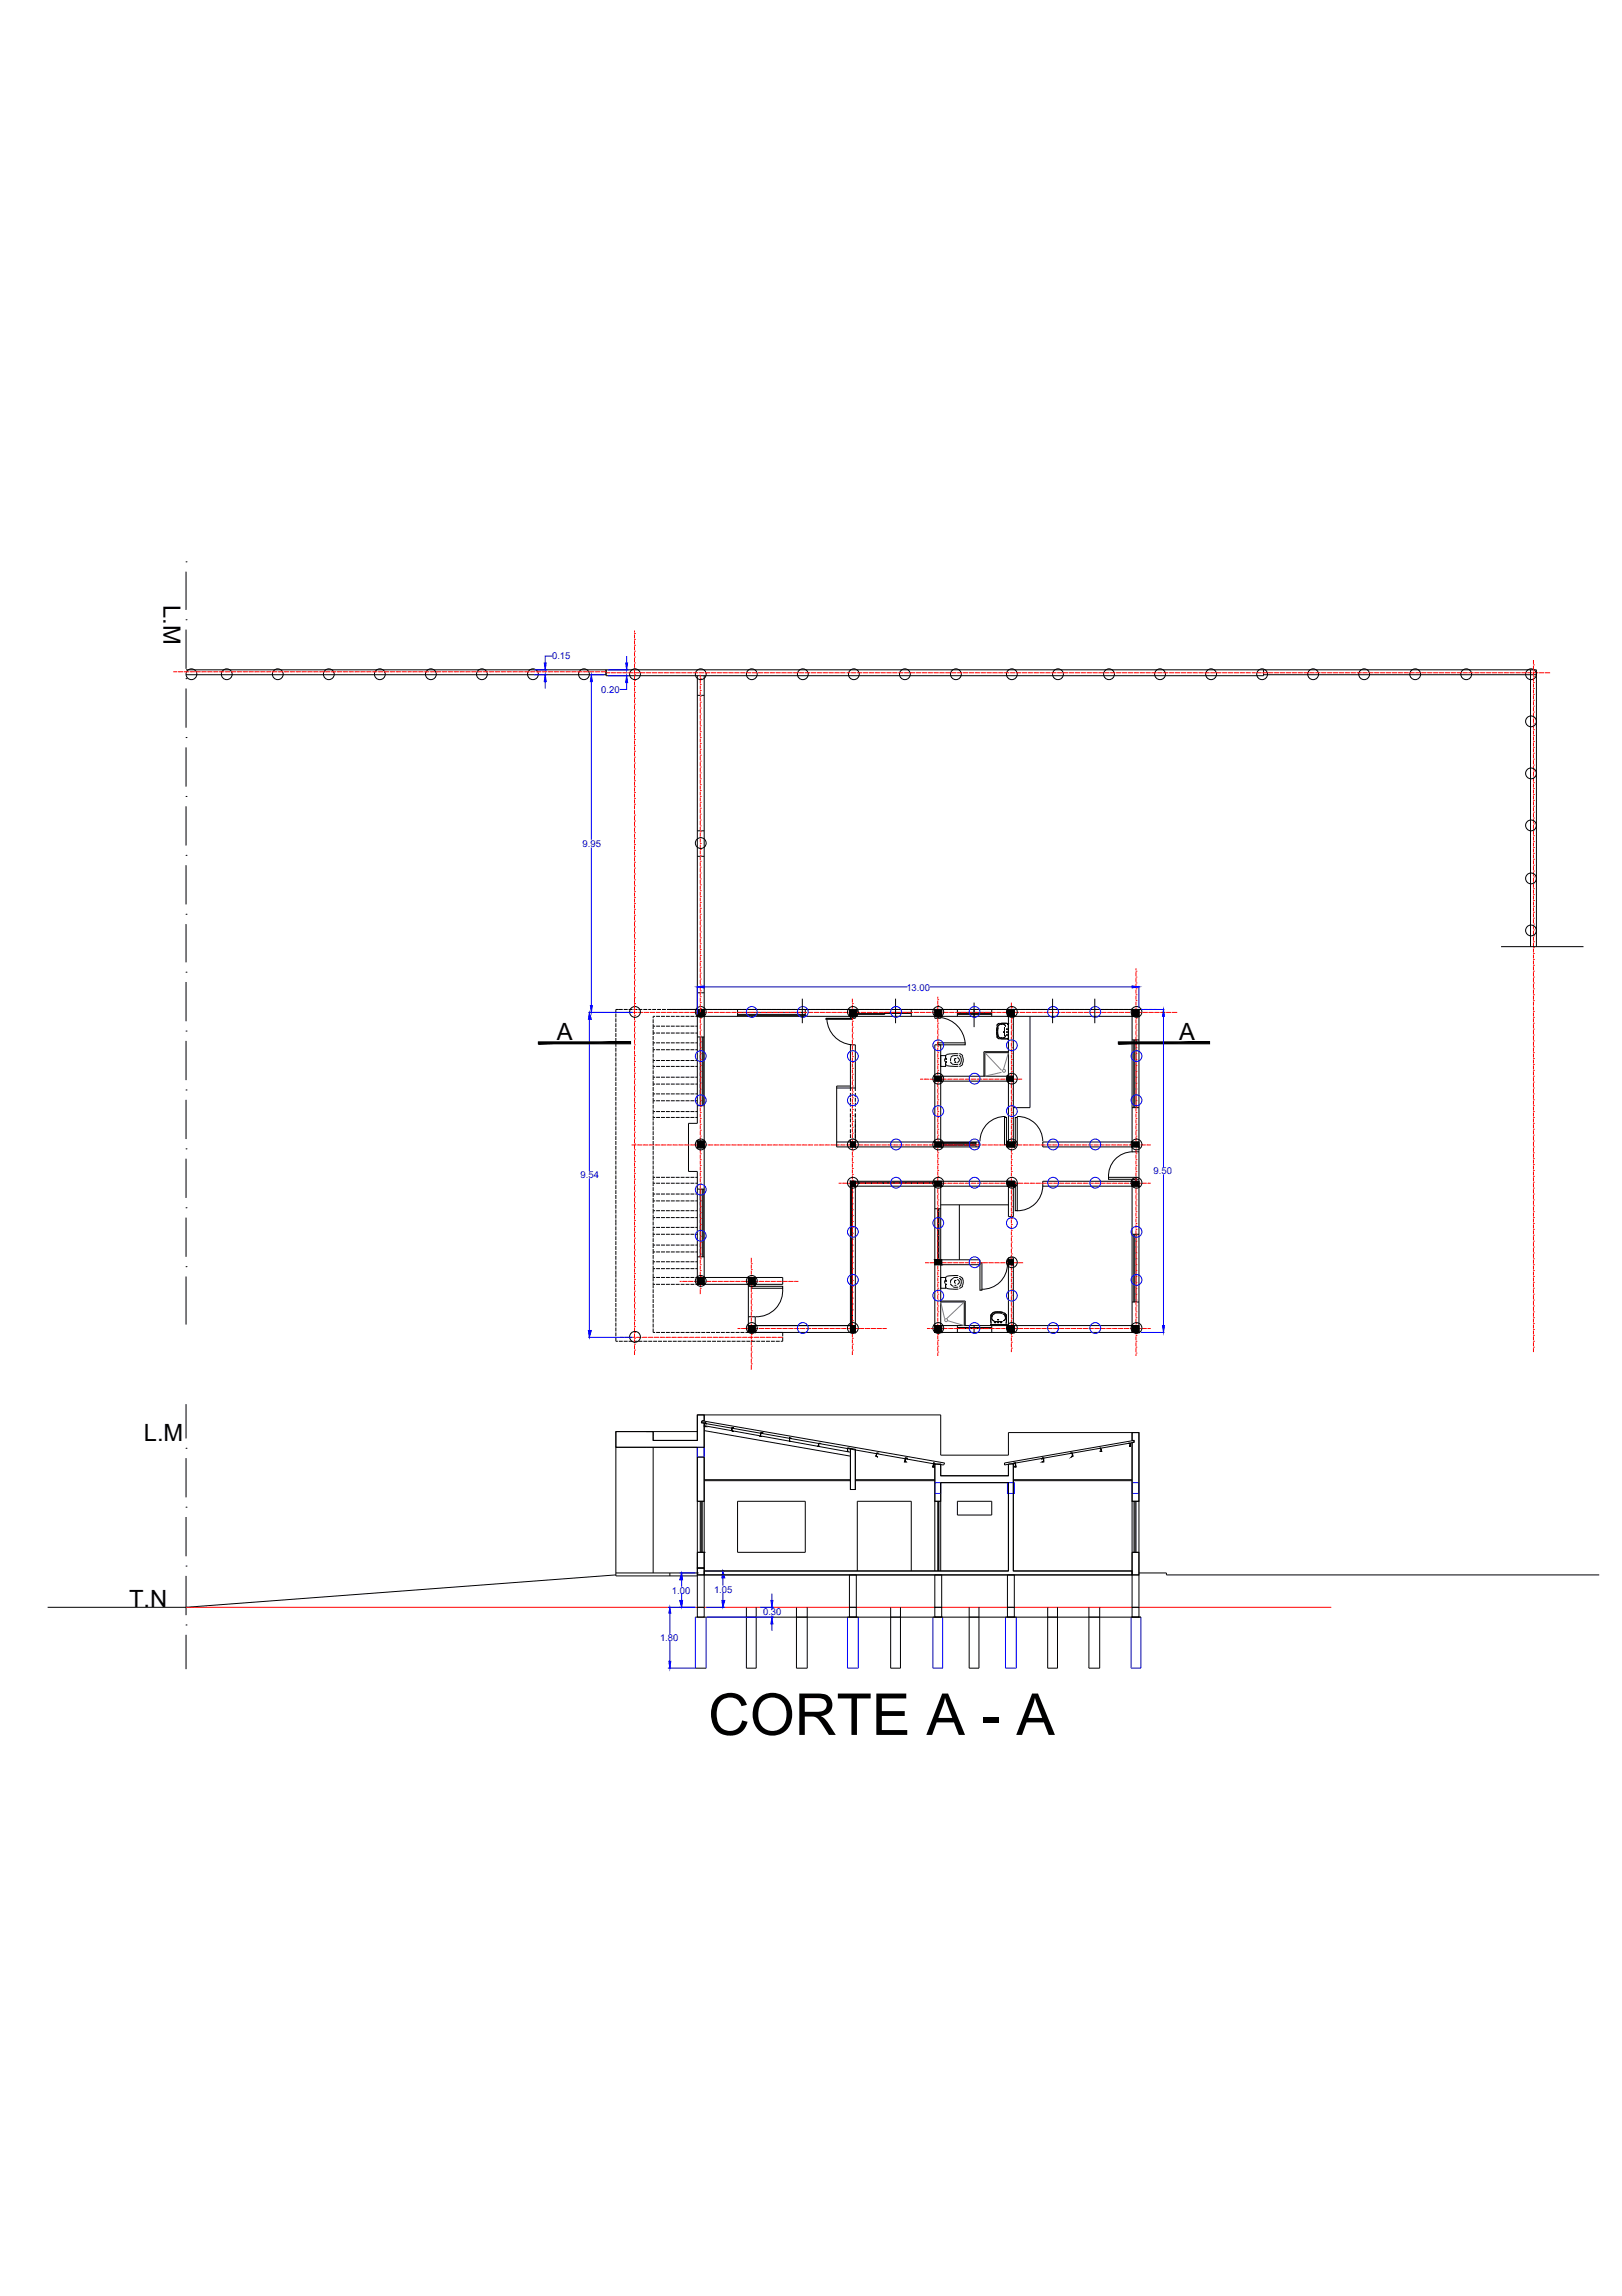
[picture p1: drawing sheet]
<svg xmlns="http://www.w3.org/2000/svg" width="210mm" height="297mm" viewBox="0 0 210 297" stroke-linecap="round" stroke-linejoin="round" font-family="sans-serif">
<defs><g id="words">
<text font-size="7.5" x="91.6" y="224.5">CORTE A - A</text>
<g font-size="3.1">
<text x="21.2" y="78.3" transform="rotate(90 21.2 78.3)">L.M</text>
<text x="72.1" y="134.5">A</text>
<text x="152.6" y="134.5">A</text>
<text x="18.6" y="186.5">L.M</text>
<text x="16.7" y="207.9">T.N</text>
</g>
<g font-size="1.2" fill="#00f">
<text x="71.4" y="85.3">0.15</text>
<text x="77.8" y="89.7">0.20</text>
<text x="75.4" y="109.5">9.95</text>
<text x="117.3" y="128.2">13.00</text>
<text x="75.1" y="152.4">9.54</text>
<text x="149.3" y="151.9">9.50</text>
<text x="86.9" y="206.2">1.00</text>
<text x="92.4" y="206">1.05</text>
<text x="98.7" y="209">0.30</text>
<text x="85.4" y="212.3">1.80</text>
</g>
</g></defs>
<!-- layer: 0 -->
<g fill="none" stroke="#000" stroke-width=".13">
<path d="M24.1 72.7h.1M24.1 74v4.9M24.1 80.2h.1M24.1 87.8h.1M24.1 95.4h.1M24.1 87.3h54.3M24.1 86.7h174.7v35.8M24.1 81.4v5.1M24.1 89.1v5M24.1 96.7v5.1M78.4 86.7v.7h85.1v-.7M90.2 87.4v57.9h-1.1v6.3h1.1v14.6"/>
<path d="M90.2 90h.4M90.7 90h.4M91.1 87.4v77.9M163.5 87.3h35.3M198.1 86.7v35.8M24.1 103h.1M24.1 110.7h.1M24.1 118.3h.1M24.1 104.3v5.1M24.1 111.9v5.1M24.1 119.5v5M90.2 110.8h.4"/>
<path d="M90.2 107.5h.4M90.7 110.8h.4M90.7 107.5h.4M24.1 125.8h.1M24.1 133.4h.1M24.1 127v5.1M24.1 134.7v5M79.7 131.1v.5M79.7 131.7v.5M79.7 132.4v.5M79.7 133v.5M79.7 133.6v.6"/>
<path d="M79.7 134.3v.5M79.7 134.9v.5M79.7 135.6v.5M79.7 136.2v.5M79.7 136.8v.5M79.7 137.5v.5M79.7 138.1v.5M79.7 138.7v.5M79.7 139.4v.5M79.7 140v.5M80.6 130.6h-.9v.4M80.7 130.6h.5"/>
<path d="M81.4 130.6h.5M82 130.6h.5M82.6 130.6h.5M83.3 130.6h.5M83.9 130.6h.4M84.4 130.6h.5M84.5 132.8h.3M84.5 133.6h.3M84.5 134.9h.3M84.5 135.8h.3M84.5 137.2h.3M84.5 138h.3"/>
<path d="M84.5 139.4h.3M84.5 131.9v.5M84.5 132.5v.6M84.5 133.3v.6M84.5 134v.5M84.5 134.7v.6M84.5 135.4v.8M84.5 136.3v.5M84.5 136.9v.7M84.5 137.7v.6M84.5 138.5v.5M84.5 139.1v.6"/>
<path d="M84.5 139.9v.6M84.8 131.5h-.3v.2M84.9 131.5h.5M84.9 132.8h.5M84.9 133.6h.5M84.9 134.9h.5M84.9 135.8h.5M84.9 137.2h.5M84.9 138h.5M84.9 139.4h.5M85 130.6h.5M85.5 131.5h.5"/>
<path d="M85.5 132.8h.5M85.5 133.6h.5M85.5 134.9h.5M85.5 135.8h.5M85.5 137.2h.5M85.5 138h.5M85.5 139.4h.5M85.7 130.6h.5M86.2 131.5h.5M86.2 132.8h.5M86.2 133.6h.5M86.2 134.9h.5"/>
<path d="M86.2 135.8h.5M86.2 137.2h.5M86.2 138h.5M86.2 139.4h.5M86.3 130.6h61.6M86.8 131.5h.5M86.8 132.8h.5M86.8 133.6h.5M86.8 134.9h.5M86.8 135.8h.5M86.8 137.2h.5M86.8 138h.5"/>
<path d="M86.8 139.4h.5M87.4 131.5h.6M87.4 132.8h.6M87.4 133.6h.6M87.4 134.9h.6M87.4 135.8h.6M87.4 137.2h.6M87.4 138h.6M87.4 139.4h.6M88.1 131.5h.5M88.1 132.8h.5M88.1 133.6h.5"/>
<path d="M88.1 134.9h.5M88.1 135.8h.5M88.1 137.2h.5M88.1 138h.5M88.1 139.4h.5M88.7 131.5h.5M88.7 132.8h.5M88.7 133.6h.5M88.7 134.9h.5M88.7 135.8h.5M88.7 137.2h.5M88.7 138h.5"/>
<path d="M88.7 139.4h.5M89.4 131.5h.5M89.4 132.8h.5M89.4 133.6h.5M89.4 134.9h.5M89.4 135.8h.5M89.4 137.2h.5M89.4 138h.5M89.4 139.4h.5M90 131.5h.2M90 132.8h.2M90 133.6h.2"/>
<path d="M90 134.9h.2M90 135.8h.2M90 137.2h.2M90 138h.2M90 139.4h.2M90.2 130.6h.9v.9h-.9zM90.2 134.2h.9M90.2 128.4h.4M90.6 134.2v8.8M90.7 128.4h.4M90.9 134.2v8.8M91 134.2v8.8"/>
<path d="M91.1 131.5h19v.2h.6v-.2h10.3v.2h.7v-.2h8.8v7.7h-8.8v-4h-.7v12.5h-12.7M95.4 130.6v.9M95.4 131h8.8M95.4 131.2h8.8M95.4 131.4h8.8M103.8 129.2v3.2M104.2 130.6v.9M106.9 131.7h3.4v.2h-3.4zM107 131.9a3.5 3.5 0 0 0 3.2 3.3M109.9 130.6h.9v.9h-.9zM110.9 130.6v.9M110.9 131.1h7"/>
<path d="M115.9 129.2v3.2M117.9 130.6v.9M117.9 131h-3.4v.2h-3.6M121 130.6h.9v.9h-.9zM121 139.2h.9v.7h-.9zM121.4 134.9h3.5v.3h-3.5zM121.7 131.6a3.6 3.6 0 0 1 3.2 3.3M122.4 136.9a.32 .32 0 0 0 0 .5M122.4 137.6l.1 .2M122.4 137.5h.1M122.4 136.9h.1M122.4 137.3h.1"/>
<path d="M122.4 137.1h.1M122.4 136.9v-.3h-.7v1.4h.7v-.5M122.4 136.7v.2M122.4 137.5v.2M122.5 137.9h1.5M123 137.3l.1 .2M123 137v.3M123 137.4a.8 .8 0 0 0 1 .3M123.1 136.9l-.1 .2M123.5 137.5h.3M123.5 136.9h.3M123.7 136.9l-.2 .2 .2 .2"/>
<path d="M123.9 136.8a.32 .32 0 0 1 .2 .3 .32 .32 0 0 1-.2 .4M123.9 130.6v.9M123.9 131h4.4M123.9 131.1h4.4M123.9 131.2h4.4M124 136.6h-.4a.48 .48 0 0 0-.6 .2M124 136.3l-1.5 .1-.1 .2M124.1 136.6l.3 .1M124.1 136.3l.5 .3M124.3 136.8l.1 .3-.1 .4M124.4 137.5l-.3 .2M124.5 136.6l.2 .5-.2 .5"/>
<path d="M124.6 137.7l-.5 .3M126.1 129.7v3.2M128.3 130.6v.9M129 134.1l.3 .3M129.1 132.8l-.1 .7 .1 .7M129.1 133.9l.1 .2 .3 .2M129.2 132.9v1.1M129.3 132.4l-.3 .3M129.4 134.4h1.1zM129.5 132.5l-.3 .2-.1 .1M129.5 134.2l.3 .1M129.8 132.5h-.3"/>
<path d="M129.8 132.5a.32 .32 0 0 1 .3 .3M129.9 133.5h.1M130 132.9v1.1zM130.1 134a.32 .32 0 0 1-.3 .3M130.2 133.1h.1M130.2 133.5h.1M130.2 133.9h.1M130.4 134.4h.1M130.4 132.5h.1M130.4 130.6h.9v.9h-.9zM130.4 139.2h.7v.7h-.7zM130.5 132.4h-1.1"/>
<path d="M130.5 132.5v1.9M130.5 136.2h-3v3M130.5 136.1h-3.2v3.1M130.5 132.4h.1M130.6 134.5h-.1M133.3 131.5v11.8h-2.2M136.2 129.2v3.2M141.7 129.2v3.2M146.5 130.6h.9v.9h-.9zM146.5 134.5h.9M146.8 134.5v8.8M147 134.5v8.8"/>
<path d="M147.4 130.6v41.8h-26.4v-19.6M148 130.6h.5M148.7 130.6h.5M149.3 130.6h.4M194.3 122.5h10.6M24.1 141h.1M24.1 148.6h.1M24.1 156.3h.1M24.1 142.3v5.1M24.1 149.9v5.1M24.1 157.5v5.1M79.7 140.6v.5"/>
<path d="M79.7 141.3v.5M79.7 141.9v.5M79.7 142.5v.5M79.7 143.2v.5M79.7 143.8v.5M79.7 144.4v.5M79.7 145.1v.5M79.7 145.7v.5M79.7 146.3v.6M79.7 147v.5M79.7 147.6v.5M79.7 148.3v.5"/>
<path d="M79.7 148.9v.5M79.7 149.5v.5M79.7 150.2v.5M79.7 150.8v.5M79.7 151.4v.5M79.7 152.1v.5M79.7 152.7v.5M79.7 153.3v.5M79.7 154v.5M79.7 154.6v.5M79.7 155.2v.5M79.7 155.9v.5"/>
<path d="M79.7 156.5v.5M79.7 157.1v.5M79.7 157.8v.7M79.7 158.7v.5M79.7 159.3v.5M79.7 159.9v.5M84.5 153.1h.3M84.5 159.7h.3M84.5 140.3h.3M84.5 141.5h.3M84.5 142.4h.3M84.5 143.8h.3"/>
<path d="M84.5 144.6h.3M84.5 152.3h.3M84.5 154.5h.3M84.5 155.4h.3M84.5 156.6h.3M84.5 157.5h.3M84.5 158.8h.3M84.5 140.6v.5M84.5 141.3v.6M84.5 142v.8M84.5 142.9v.5M84.5 143.6v.6"/>
<path d="M84.5 144.3v.6M84.5 145.1v.5M84.5 145.7v.5M84.5 146.3v.6M84.5 147v.5M84.5 147.6v.5M84.5 148.3v.5M84.5 148.9v.5M84.5 149.5v.5M84.5 150.2v.5M84.5 150.8v.5M84.5 151.4v.5"/>
<path d="M84.5 152.1v.6M84.5 152.8v.7M84.5 153.6v.5M84.5 154.2v.7M84.5 155v.6M84.5 155.7v.6M84.5 156.4v.6M84.5 157.1v.8M84.5 158v.5M84.5 158.7v.6M84.5 159.4v.7M84.9 153.1h.5"/>
<path d="M84.9 159.7h.5M84.9 140.3h.5M84.9 141.5h.5M84.9 142.4h.5M84.9 143.8h.5M84.9 144.6h.5M84.9 152.3h.5M84.9 154.5h.5M84.9 155.4h.5M84.9 156.6h.5M84.9 157.5h.5M84.9 158.8h.5"/>
<path d="M85.5 153.1h.5M85.5 159.7h.5M85.5 140.3h.5M85.5 141.5h.5M85.5 142.4h.5M85.5 143.8h.5M85.5 144.6h.5M85.5 152.3h.5M85.5 154.5h.5M85.5 155.4h.5M85.5 156.6h.5M85.5 157.5h.5"/>
<path d="M85.5 158.8h.5M86.2 153.1h.5M86.2 159.7h.5M86.2 140.3h.5M86.2 141.5h.5M86.2 142.4h.5M86.2 143.8h.5M86.2 144.6h.5M86.2 152.3h.5M86.2 154.5h.5M86.2 155.4h.5M86.2 156.6h.5"/>
<path d="M86.2 157.5h.5M86.2 158.8h.5M86.8 153.1h.5M86.8 159.7h.5M86.8 140.3h.5M86.8 141.5h.5M86.8 142.4h.5M86.8 143.8h.5M86.8 144.6h.5M86.8 152.3h.5M86.8 154.5h.5M86.8 155.4h.5"/>
<path d="M86.8 156.6h.5M86.8 157.5h.5M86.8 158.8h.5M87.4 153.1h.6M87.4 159.7h.6M87.4 140.3h.6M87.4 141.5h.6M87.4 142.4h.6M87.4 143.8h.6M87.4 144.6h.6M87.4 152.3h.6M87.4 154.5h.6"/>
<path d="M87.4 155.4h.6M87.4 156.6h.6M87.4 157.5h.6M87.4 158.8h.6M88.1 153.1h.5M88.1 159.7h.5M88.1 140.3h.5M88.1 141.5h.5M88.1 142.4h.5M88.1 143.8h.5M88.1 144.6h.5M88.1 152.3h.5"/>
<path d="M88.1 154.5h.5M88.1 155.4h.5M88.1 156.6h.5M88.1 157.5h.5M88.1 158.8h.5M88.7 153.1h.5M88.7 159.7h.5M88.7 140.3h.5M88.7 141.5h.5M88.7 142.4h.5M88.7 143.8h.5M88.7 144.6h.5"/>
<path d="M88.7 152.3h.5M88.7 154.5h.5M88.7 155.4h.5M88.7 156.6h.5M88.7 157.5h.5M88.7 158.8h.5M89.4 153.1h.5M89.4 159.7h.5M89.4 140.3h.5M89.4 141.5h.5M89.4 142.4h.5M89.4 143.8h.5"/>
<path d="M89.4 144.6h.5M89.4 152.3h.5M89.4 154.5h.5M89.4 155.4h.5M89.4 156.6h.5M89.4 157.5h.5M89.4 158.8h.5M90 153.1h.2M90 159.7h.2M90 140.3h.2M90 141.5h.2M90 142.4h.2"/>
<path d="M90 143.8h.2M90 144.6h.2M90 152.3h.2M90 154.5h.2M90 155.4h.2M90 156.6h.2M90 157.5h.2M90 158.8h.2M90.2 147.6h.9v.9h-.9zM90.2 143h.9M90.2 153.8h.9M90.6 153.8v8.8"/>
<path d="M90.9 153.8v8.8M91 153.8v8.8M108.3 140.8h2.4M110.1 147.7h.6v.7h-.6zM110.1 152.8h.6v.7h-.6zM110.1 140.5h-1.8v7.9h18.4v-.7h-5v-7.8h8.8v7.8h-.3v.7h1.2v-.7h-.3v-16.2h15.4v16.2M110.1 141.1v-5.9h.6v5.9M110.1 141.4v.5M110.1 142v.5M110.1 142.7v.5M110.1 143.4v.4M110.1 144.1v.5"/>
<path d="M110.1 144.7v.5M110.1 145.5v.3M110.1 146.1v.5M110.1 146.7v.5M110.1 147.5v.2M110.1 153.5h10.9M110.2 153.5v18M110.3 153.5v18M110.7 141.4v.5M110.7 142v.5M110.7 142.7v.5M110.7 143.4v.4"/>
<path d="M110.7 144.1v.5M110.7 144.7v3M110.7 152.8v19.6h-14.2M110.7 153.1h10.3M110.7 153h10.3M121 147.7h.9v.7h-.9zM121 152.8h.9v.7h-.9zM121 156.4h.7M121.4 156.4v6.6M121.5 156.4v6.6M121.7 155.9h8.8M121.9 147.7v.7"/>
<path d="M121.9 148.1h4.4M121.9 147.9h4.4M124.1 155.9v7.1M126.3 147.7v.7M130 144.6h.2v3.5h-.2zM130.1 144.4a3.2 3.2 0 0 0-3.3 3.3M130.4 147.7h.9v.7h-.9zM130.4 152.8h.9v.7h-.9zM131.4 144.6h.2v3.5h-.2zM131.4 153.1h.2v3.5h-.2zM131.6 144.4a3.2 3.2 0 0 1 3.3 3.3M134.9 153.4a3.2 3.2 0 0 1-3.3 3.2"/>
<path d="M143.5 152.3h3.5v.3h-3.5zM146.5 147.7h.9v.7h-.9zM146.5 152.8h.9v.7h-.9zM146.5 147.7h-11.6v.7h11.6v.6h.9M146.5 152.8h-11.6v.7h11.6v18h-15.4v-8.8h-.6v.3h-.1v.6h.1M146.5 159.7h.9M146.5 143.3h.9M146.6 149a3.1 3.1 0 0 0-3.1 3.3M146.8 159.7v8.7M147 159.7v8.7M147.4 152.6h-.9v.2M24.1 163.9h.1"/>
<path d="M24.1 165.1v6.3M79.7 160.6v.5M79.7 161.2v.5M79.7 161.8v.5M79.7 162.5v.5M79.7 163.1v.5M79.7 163.7v.6M79.7 164.4v.9M79.7 165.4v.5M79.7 166v.5M79.7 166.7v.5M79.7 167.3v.5"/>
<path d="M79.7 167.9v.5M79.7 168.6v.5M79.7 169.2v.5M79.7 169.8v.5M79.7 170.5v.5M79.7 171.1v.5M79.7 171.7v.6M79.7 172.4v.5M79.7 173v.5h.3M80.1 173.5h.5M80.7 173.5h.5M81.4 173.5h.5"/>
<path d="M82 173.5h.5M82.6 173.5h.5M83.3 173.5h.5M83.9 173.5h.5M84.5 166.2h.3M84.5 165.3h.3M84.5 171.9v.5h.3M84.5 161.1h.3M84.5 162h.3M84.5 163.2h.3M84.5 164.1h.3M84.5 160.2v.5"/>
<path d="M84.5 160.8v.7M84.5 161.6v.6M84.5 162.3v.6M84.5 163v.6M84.5 163.7v.9M84.5 164.8v1M84.5 165.9v.8M84.5 166.8v.5M84.5 167.4v.5M84.5 168.1v.5M84.5 168.7v.5M84.5 169.3v.5"/>
<path d="M84.5 170v.5M84.5 170.6v.5M84.5 171.2v.5M84.5 173.5h.5M84.9 166.2h.5M84.9 165.3h.5M84.9 172.4h.5M84.9 161.1h.5M84.9 162h.5M84.9 163.2h.5M84.9 164.1h.5M85.2 173.5h.5"/>
<path d="M85.5 166.2h.5M85.5 165.3h.5M85.5 172.4h.5M85.5 161.1h.5M85.5 162h.5M85.5 163.2h.5M85.5 164.1h.5M85.8 173.5h.5M86.2 166.2h.5M86.2 165.3h.5M86.2 172.4h.5M86.2 161.1h.5"/>
<path d="M86.2 162h.5M86.2 163.2h.5M86.2 164.1h.5M86.4 173.5h.5M86.8 166.2h.5M86.8 165.3h.5M86.8 172.4h.5M86.8 161.1h.5M86.8 162h.5M86.8 163.2h.5M86.8 164.1h.5M87.1 173.5h.5"/>
<path d="M87.4 166.2h.6M87.4 165.3h.6M87.4 172.4h.6M87.4 161.1h.6M87.4 162h.6M87.4 163.2h.6M87.4 164.1h.6M87.7 173.5h.5M88.1 166.2h.5M88.1 165.3h.5M88.1 172.4h.5M88.1 161.1h.5"/>
<path d="M88.1 162h.5M88.1 163.2h.5M88.1 164.1h.5M88.3 173.5h.5M88.7 166.2h.5M88.7 165.3h.5M88.7 172.4h.5M88.7 161.1h.5M88.7 162h.5M88.7 163.2h.5M88.7 164.1h.5M89 173.5h.5"/>
<path d="M89.4 166.2h.5M89.4 165.3h.5M89.4 172.4h.5M89.4 161.1h.5M89.4 162h.5M89.4 163.2h.5M89.4 164.1h.5M89.6 173.5h.5M90 166.2h6.8v6.2M90 165.3h.2M90 172.4h.6M90 161.1h.2"/>
<path d="M90 162h.2M90 163.2h.2M90 164.1h.2M90.2 165.3h.9v.9h-.9zM90.2 162.6h.9M90.2 173.5h.5M90.7 172.4h.6M90.9 173.5h.5M91.1 165.3h10.2v.9h-3.6v.2h-.9M91.4 172.4h.5M91.5 173.5h.5M92 172.4h.5"/>
<path d="M92.1 173.5h.6M92.7 172.4h.5M92.8 173.5h.5M93.3 172.4h.5M93.4 173.5h.5M93.9 172.4h.5M94.1 173.5h.5M94.6 172.4h.5M94.7 173.5h.5M95.2 172.4h.5M95.3 173.5h.5M95.8 172.4h.5"/>
<path d="M96 173.5h.5M96.6 173.5h.5M96.8 171.5h.9v.9h-.9zM96.8 165.3h.9v.9h-.9zM96.8 170.3h.9v1.2M96.8 171.5h13.9M97.2 166.4h4.1v.3h-4.1zM97.2 173.5h.5M97.9 173.5h.5M98.5 173.5h.5M99.1 173.5h.5M99.8 173.5h.5"/>
<path d="M100.4 173.5h.5M101.3 166.6a3.4 3.4 0 0 1-3.5 3.7M101.3 172.4v.5M101.3 173v.5h-.3M110.1 171.5h.6v.9h-.6zM121 171.5h.9v.9h-.9zM121 163h.9v.6h-.9zM121 163h5.8v.6h-5.1v7.9h8.8v-7.9M121.7 163v-9.5h8.8v3.9h.6v-3.9h.3v-.7h-21.3v18.7M121.7 168.4h3.1v3.1M121.7 168.3h3.2v3.2M122.4 165.6a.32 .32 0 0 0 0 .5"/>
<path d="M122.4 166.5l.1 .2M122.4 165.7h.1M122.4 166.2h.1M122.4 165.8h.1M122.4 165.8v-.5h-.7v1.4h.7v-.5M122.4 165.4v.3M122.4 166.2v.3M122.5 166.7l1.5 .1M122.5 165.1l-.1 .2M123 166l.1 .2M123 165.7v.3M123 166.1l.4 .3"/>
<path d="M123.1 165.6l-.1 .2M123.4 165.3h.6M123.4 165.4l-.4 .3M123.5 165.7h.3M123.5 166.3h.3M123.7 165.7l-.2 .1 .2 .2M123.9 165.5a.32 .32 0 0 1 .2 .3 .32 .32 0 0 1-.2 .4M123.9 171.5v.9M123.9 171.9h4.4M123.9 171.7h4.4M124 166.5h-.6M124 165l-1.5 .1"/>
<path d="M124.1 165.4l.3 .2M124.1 165.1l.5 .3M124.3 165.5l.1 .3-.1 .4M124.4 166.2l-.3 .2M124.5 165.3l.2 .5-.2 .5M124.6 166.4l-.5 .3M126.1 171.5v.9M126.8 163.4h.3v3.5h-.3zM128.2 171.4h.1M128.2 171.4h1.9M128.2 171.2l.1 .1h-.1M128.3 171.2v-1.1v1.1"/>
<path d="M128.3 171.5v.9M128.3 170.5a.32 .32 0 0 0 .4 .4M128.4 170.2l-.1 .3M128.5 169.8l.7-.1 .7 .1M128.5 169.9l-.3 .3M128.6 171h1.1zM128.6 169.9h1.1M128.7 170l-.2 .1-.2 .2M128.7 171.1h.1M129.1 170.7h.1M129.1 171.1h.1M129.5 171.1h.1"/>
<path d="M129.8 170l.1 .1 .2 .2M129.9 169.9l.3 .3M130.1 170.2v.3M130.1 170.5a.32 .32 0 0 1-.3 .4M130.1 171.4h.1M130.2 170.1v1.1M130.2 171.3h.1M130.4 163.6a3.2 3.2 0 0 1-3.3 3.2M130.4 171.5h.9v.9h-.9zM130.5 163h.6v.6h-.6zM146.5 171.5h.9v.9h-.9zM146.5 168.4h.9"/>
<path d="M24.1 195h.1M24.1 187.4h.1M24.1 181.7v4.4M24.1 188.6v5.1M24.1 196.3v5M79.7 185.2h4.8v1.2h5.7v-3.4h.9v.8h-.2l-.2 .3h.4v3.1h-11.4zM79.7 187.2v16.7h10.5M84.5 186.4h5.7v-3.4h31.5v5.3h8.8v-3h16.9v22.6M84.5 185.2h5.7M90.2 188.5h.9v5.7h-.9zM90.2 194.2h.9M90.6 194.2v6.6"/>
<path d="M90.7 184.1l.2-.3 31.3 5.5-.1 .2-1.1-.1M90.7 184.1l30.3 5.3M90.7 194.2v6.6M90.9 194.2v6.6M91.1 191.6h19M91.1 191.4h19M91.1 183v.8M91.1 184.1v23.8M91.1 184.4l19 3.5M91.1 185.1l19 3.3M91.3 184.1l-.2 .3 .3 .2h-.3l.2-.5h.1v.1zM94.7 184.7h.2h-.1l-.1 .4 .2 .1-.2-.1z"/>
<path d="M94.8 184.7h.1M95.4 194.2h8.8v6.6h-8.8zM98.5 185.3l-.1 .5h.2h-.2l.1-.5 .2 .2zM98.6 185.3h.1M102.2 186l.2 .1h-.2v.4h.1h-.1zM102.3 186.1h.1M106 186.7l-.1 .4h.2h-.2l.1-.4h.1zM106.1 186.7h.1M109.7 187.4v.3h.1h-.1v-.3h.2zM109.8 187.4h.1M110.1 187.4l.6 .1v5.2h-.6zM110.1 187.4v5.3h.6v-5.2"/>
<path d="M110.7 191.6h10.3M110.7 191.4h10.3M113.5 188l-.1 .4 .2 .1-.2-.1 .1-.4h.1zM113.6 188h.1M117.2 188.6v.4l.1 .1h-.3l.2-.5h.2v.2zM117.3 188.6h.1M120.8 189.3l-.1 .5h.3h-.3l.1-.5h.2v.1zM121 194.2h.7M121 189.4v13.8M121.4 194.2v9M121.5 194.2v9M121.7 189.4v1.5h8.8v-1.5"/>
<path d="M123.9 194.2h4.4v1.8h-4.4zM130 189.3l16.8-2.9v.2l-16.8 2.9zM131.1 189.3h.3l.1 .5h-.2h.1v-.5l-.3 .1zM131.1 189.4v13.8h15.4M131.1 191.6h15.4M131.1 191.4h15.4M134.8 188.6h.3v.5h-.3l.3-.1-.2-.4-.1 .2zM134.9 188.6h.1M138.5 188h.3l.1 .4-.3 .1 .2-.1v-.4zM138.6 188h.1M142.3 187.4h.1M142.3 187.4h.1l.2 .3h-.3h.3l-.2-.3z"/>
<path d="M146 186.7h.2v.4h-.1h.1v-.4zM146.1 186.7h.1M146.5 185.3h.9v8.9h-.9v-7.6h.3v-.2h-.3zM146.5 194.2h.9M146.5 185.3v1.1M146.5 186.6v21.3M146.8 194.2v6.6M146.9 194.2v6.6M147 194.2v6.6M24.1 210.2h.1M24.1 202.6h.1M24.1 203.9v5.1"/>
<path d="M24.1 211.5v4.4M79.7 203.5h10.5M79.7 203.8l-55.6 4.1h-17.9M84.5 203.5v-16.3h5.7v20.7M86.7 203.5v.4M90 215.8h1.4M90 209.2h57.6M90.2 203.5h.1M90.2 207.9h.9v1.3h-.9zM90.2 202.9h.9v.9h-.9zM90.2 200.8h.9v2.1h-.9zM90.2 200.8h.9"/>
<path d="M90.2 203.8h57.2M90.2 202.9h.9M91.1 200.8h.1M91.1 203.2h39.4v-11.4h-8.8v2.4h-.7v-4.8h.7v1.5h8.8v-1.5h.6v13.8h15.4v.6h-55.4zM91.1 203.2h39.4v-11.4h-8.8v11.4M96.6 207.9v7.9h1.3v-7.9M103.1 207.9v7.9h1.4v-7.9M109.9 207.9h.9v1.3h-.9zM109.9 203.8v4.1M110.8 203.8v4.1M110.9 203.2v-9h7v9M115.3 207.9v7.9h1.2v-7.9"/>
<path d="M121 207.9h.9v1.3h-.9zM121 203.8v4.1M121.9 203.8v4.1M125.4 207.9v7.9h1.3v-7.9M130.4 207.9h.9v1.3h-.9zM130.4 203.8v4.1M131.3 203.8v4.1M135.6 207.9v7.9h1.2v-7.9M140.9 207.9v7.9h1.4v-7.9M146.5 207.9h.9v1.3h-.9zM146.5 200.8h.9v3h-.9zM146.5 200.8h.9"/>
<path d="M147.4 203.5h3.5v.3h56.1"/>
<circle cx="24.8" cy="87.2" r=".7"/>
<circle cx="29.3" cy="87.2" r=".7"/>
<circle cx="35.9" cy="87.2" r=".7"/>
<circle cx="42.6" cy="87.2" r=".7"/>
<circle cx="49.2" cy="87.2" r=".7"/>
<circle cx="55.8" cy="87.2" r=".7"/>
<circle cx="62.4" cy="87.2" r=".7"/>
<circle cx="69" cy="87.2" r=".7"/>
<circle cx="75.6" cy="87.2" r=".7"/>
<circle cx="82.2" cy="87.2" r=".7"/>
<circle cx="90.7" cy="87.2" r=".7"/>
<circle cx="97.3" cy="87.2" r=".7"/>
<circle cx="103.9" cy="87.2" r=".7"/>
<circle cx="110.5" cy="87.2" r=".7"/>
<circle cx="117.1" cy="87.2" r=".7"/>
<circle cx="123.7" cy="87.2" r=".7"/>
<circle cx="130.9" cy="87.2" r=".7"/>
<circle cx="136.9" cy="87.2" r=".7"/>
<circle cx="143.5" cy="87.2" r=".7"/>
<circle cx="150.1" cy="87.2" r=".7"/>
<circle cx="156.7" cy="87.2" r=".7"/>
<circle cx="163.3" cy="87.2" r=".7"/>
<circle cx="169.9" cy="87.2" r=".7"/>
<circle cx="176.5" cy="87.2" r=".7"/>
<circle cx="183.1" cy="87.2" r=".7"/>
<circle cx="189.7" cy="87.2" r=".7"/>
<circle cx="198.1" cy="93.3" r=".7"/>
<circle cx="198.1" cy="87.2" r=".7"/>
<circle cx="90.7" cy="109.1" r=".7"/>
<circle cx="198.1" cy="100.1" r=".7"/>
<circle cx="198.1" cy="106.8" r=".7"/>
<circle cx="198.1" cy="113.6" r=".7"/>
<circle cx="82.2" cy="130.9" r=".7"/>
<circle cx="90.7" cy="130.9" r=".7"/>
<circle cx="110.4" cy="130.9" r=".7"/>
<circle cx="121.4" cy="139.6" r=".7"/>
<circle cx="121.4" cy="130.9" r=".7"/>
<circle cx="130.9" cy="130.9" r=".7"/>
<circle cx="130.9" cy="139.6" r=".7"/>
<circle cx="147.1" cy="130.9" r=".7"/>
<circle cx="198.1" cy="120.4" r=".7"/>
<circle cx="90.7" cy="148.1" r=".7"/>
<circle cx="110.4" cy="148.1" r=".7"/>
<circle cx="110.4" cy="153" r=".7"/>
<circle cx="121.4" cy="153" r=".7"/>
<circle cx="121.4" cy="148.1" r=".7"/>
<circle cx="130.9" cy="153" r=".7"/>
<circle cx="130.9" cy="148.1" r=".7"/>
<circle cx="147.1" cy="148.1" r=".7"/>
<circle cx="147.1" cy="153" r=".7"/>
<circle cx="82.2" cy="173" r=".7"/>
<circle cx="90.7" cy="165.7" r=".7"/>
<circle cx="97.3" cy="165.7" r=".7"/>
<circle cx="97.3" cy="171.8" r=".7"/>
<circle cx="110.4" cy="171.8" r=".7"/>
<circle cx="121.4" cy="171.8" r=".7"/>
<circle cx="130.9" cy="163.3" r=".7"/>
<circle cx="130.9" cy="171.8" r=".7"/>
<circle cx="147.1" cy="171.8" r=".7"/>
</g>
<g fill="none" stroke="#808080" stroke-width=".13">
<path d="M127.5 136.2l2.1 2.3M129.6 138.7l-2.1 .5M130.5 136.2l-.6 2.1M121.7 168.4l.5 2.2M122.6 170.9l2.2 .6M124.8 168.4l-2.3 2.2"/>
<circle cx="129.9" cy="138.5" r=".19"/>
<circle cx="122.4" cy="170.8" r=".19"/>
</g>
<g fill="none" stroke="#f00" stroke-width=".13">
<path d="M22.4 86.9h.5M23.1 86.9h.1M23.2 86.9h.5M23.8 86.9h.1M23.9 86.9h.6M24.6 86.9h.1M24.7 86.9h.5M25.3 86.9h.1M25.5 86.9h.5M26.1 86.9h.1M26.2 86.9h.5M26.9 86.9h.1"/>
<path d="M27 86.9h.5M27.6 86.9h.1M27.8 86.9h.5M28.4 86.9h.1M28.5 86.9h.5M29.2 86.9h.1M29.3 86.9h.5M29.9 86.9h.1M30 86.9h.6M30.7 86.9h.1M30.8 86.9h.5M31.4 86.9h.1"/>
<path d="M31.6 86.9h.5M32.2 86.9h.1M32.3 86.9h.5M33 86.9h.1M33.1 86.9h.5M33.7 86.9h.1M33.9 86.9h.5M34.5 86.9h.1M34.6 86.9h.5M35.2 86.9h.1M35.4 86.9h.5M36 86.9h.1"/>
<path d="M36.1 86.9h.5M36.8 86.9h.1M36.9 86.9h.5M37.5 86.9h.1M37.7 86.9h.5M38.3 86.9h.1M38.4 86.9h.5M39.1 86.9h.1M39.2 86.9h.5M39.8 86.9h.1M39.9 86.9h.6M40.6 86.9h.1"/>
<path d="M40.7 86.9h.5M41.3 86.9h.1M41.5 86.9h.5M42.1 86.9h.1M42.2 86.9h.5M42.9 86.9h.1M43 86.9h.5M43.6 86.9h.1M43.8 86.9h.5M44.4 86.9h.1M44.5 86.9h.5M45.2 86.9h.1"/>
<path d="M45.3 86.9h.5M45.9 86.9h.1M46 86.9h.6M46.7 86.9h.1M46.8 86.9h.5M47.4 86.9h.1M47.6 86.9h.5M48.2 86.9h.1M48.3 86.9h.5M49 86.9h.1M49.1 86.9h.5M49.7 86.9h.1"/>
<path d="M49.9 86.9h.5M50.5 86.9h.1M50.6 86.9h.5M51.3 86.9h.1M51.4 86.9h.5M52 86.9h.1M52.1 86.9h.5M52.8 86.9h.1M52.9 86.9h.4M53.4 86.9h.1M53.5 86.9h.5M54.2 86.9h.1"/>
<path d="M54.3 86.9h.5M54.9 86.9h.1M55.1 86.9h.5M55.7 86.9h.1M55.8 86.9h.5M56.5 86.9h.1M56.6 86.9h.5M57.2 86.9h.1M57.3 86.9h.6M58 86.9h.1M58.1 86.9h.5M58.7 86.9h.1"/>
<path d="M58.9 86.9h.5M59.5 86.9h.1M59.6 86.9h.5M60.3 86.9h.1M60.4 86.9h.5M61 86.9h.1M61.2 86.9h.5M61.8 86.9h.1M61.9 86.9h.5M62.6 86.9h.1M62.7 86.9h.5M63.3 86.9h.1"/>
<path d="M63.4 86.9h.6M64.1 86.9h.1M64.2 86.9h.5M64.8 86.9h.1M65 86.9h.5M65.6 86.9h.1M65.7 86.9h.5M66.4 86.9h.1M66.5 86.9h.5M67.1 86.9h.1M67.3 86.9h.5M67.9 86.9h.1"/>
<path d="M68 86.9h.5M68.7 86.9h.1M68.8 86.9h.5M69.4 86.9h.1M69.5 86.9h.5M70.2 86.9h.1M70.3 86.9h.5M70.9 86.9h.1M71.1 86.9h.5M71.7 86.9h.1M71.8 86.9h.5M72.5 86.9h.1"/>
<path d="M72.6 86.9h.5M73.2 86.9h.1M73.3 86.9h.6M74 86.9h.1M74.1 86.9h.5M74.7 86.9h.1M74.9 86.9h.5M75.5 86.9h.1M75.6 86.9h.5M76.3 86.9h.1M76.4 86.9h.5M77 86.9h.1"/>
<path d="M77.2 86.9h.5M77.8 86.9h.1M77.9 86.9h.5M78.4 87h.5M79.1 87h.1M79.2 87h.5M79.8 87h.1M80 87h.5M80.6 87h.1M80.7 87h.5M81.4 87h.1M81.5 87h.5"/>
<path d="M82.1 99.5h.1M82.1 98.7h.1M82.1 98h.1M82.1 97.2h.1M82.1 96.4h.1M82.1 95.7h.1M82.1 94.9h.1M82.1 94.1h.1M82.1 93.4h.1M82.1 92.6h.1M82.1 91.9h.1M82.1 91.1h.1"/>
<path d="M82.1 90.3h.1M82.1 89.6h.1M82.1 88.8h.1M82.1 88.1h.1M82.1 87.3h.1M82.1 86.5h.1M82.1 85.8h.1M82.1 85h.1M82.1 84.2h.1M82.1 83.5h.1M82.1 82.7h.1M82.1 82h.1"/>
<path d="M82.1 87h.1M82.1 81.6v.2M82.1 82.1v.5M82.1 82.8v.6M82.1 83.6v.5M82.1 84.4v.5M82.1 85.1v.5M82.1 85.9v.5M82.1 86.7v.5M82.1 87.4v.5M82.1 88.2v.5M82.1 88.9v.6"/>
<path d="M82.1 89.7v.5M82.1 90.5v.5M82.1 91.2v.5M82.1 92v.5M82.1 92.8v.5M82.1 93.5v.5M82.1 94.3v.5M82.1 95v.5M82.1 95.8v.5M82.1 96.6v.5M82.1 97.3v.5M82.1 98.1v.5"/>
<path d="M82.1 98.8v.6M82.1 99.6v.5M82.2 87h.5M82.9 87h.1M83 87h.5M83.6 87h.1M83.8 87h.5M84.4 87h.1M84.5 87h.5M85.2 87h.1M85.3 87h.5M85.9 87h.1"/>
<path d="M86 87h.6M86.7 87h.1M86.8 87h.5M87.4 87h.1M87.6 87h.5M88.2 87h.1M88.3 87h.5M89 87h.1M89.1 87h.5M89.7 87h.1M89.9 87h.5M90.5 87h.1"/>
<path d="M90.6 100h.1M90.6 99.2h.1M90.6 98.5h.1M90.6 97.7h.1M90.6 96.9h.1M90.6 96.2h.1M90.6 95.4h.1M90.6 94.7h.1M90.6 93.9h.1M90.6 93.1h.1M90.6 92.4h.1M90.6 91.6h.1"/>
<path d="M90.6 90.8h.1M90.6 90.1h.1M90.6 89.3h.1M90.6 88.6h.1M90.6 87.8h.1M90.6 87.3v.4M90.6 87.9v.5M90.6 88.7v.5M90.6 89.5v.5M90.6 90.2v.5M90.6 91v.5M90.6 91.7v.5"/>
<path d="M90.6 92.5v.5M90.6 93.3v.5M90.6 94v.5M90.6 94.8v.5M90.6 95.5v.6M90.6 96.3v.5M90.6 97.1v.5M90.6 97.8v.5M90.6 98.6v.5M90.6 99.4v.5M90.6 87h.5M91.3 87h.1"/>
<path d="M91.4 87h.5M92 87h.1M92.1 87h.6M92.8 87h.1M92.9 87h.5M93.5 87h.1M93.7 87h.5M94.3 87h.1M94.4 87h.5M95.1 87h.1M95.2 87h.5M95.8 87h.1"/>
<path d="M96 87h.5M96.6 87h.1M96.7 87h.5M97.4 87h.1M97.5 87h.5M98.1 87h.1M98.2 87h.5M98.9 87h.1M99 87h.5M99.6 87h.1M99.8 87h.5M100.4 87h.1"/>
<path d="M100.5 87h.5M101.2 87h.1M101.3 87h.5M101.9 87h.1M102.1 87h.5M102.7 87h.1M102.8 87h.5M103.4 87h.1M103.6 87h.5M104.2 87h.1M104.3 87h.5M105 87h.1"/>
<path d="M105.1 87h.5M105.7 87h.1M105.9 87h.5M106.5 87h.1M106.6 87h.5M107.3 87h.1M107.4 87h.5M108 87h.1M108.1 87h.6M108.8 87h.1M108.9 87h.5M109.5 87h.6"/>
<path d="M110.2 87h.1M110.3 87h.5M110.9 87h.1M111.1 87h.5M111.7 87h.1M111.8 87h.5M112.5 87h.1M112.6 87h.5M113.2 87h.1M113.4 87h.5M114 87h.1M114.1 87h.5"/>
<path d="M114.8 87h.1M114.9 87h.5M115.5 87h.1M115.6 87h.5M116.3 87h.1M116.4 87h.5M117 87h.1M117.2 87h.5M117.8 87h.1M117.9 87h.5M118.6 87h.1M118.7 87h.5"/>
<path d="M119.3 87h.1M119.5 87h.5M120.1 87h.1M120.2 87h.5M120.8 87h.1M121 87h.5M121.6 87h.1M121.7 87h.5M122.4 87h.1M122.5 87h.5M123.1 87h.1M123.3 87h.5"/>
<path d="M123.9 87h.1M124 87h.5M124.7 87h.1M124.8 87h.5M125.4 87h.1M125.5 87h.6M126.2 87h.1M126.3 87h.5M126.9 87h.1M127.1 87h.5M127.7 87h.1M127.8 87h.5"/>
<path d="M128.5 87h.1M128.6 87h.5M129.2 87h.1M129.4 87h.5M130 87h.1M130.1 87h.5M130.8 87h.1M130.9 87h.5M131.5 87h.1M131.6 87h.6M132.3 87h.1M132.4 87h.5"/>
<path d="M133 87h.1M133.2 87h.5M133.8 87h.1M133.9 87h.5M134.6 87h.1M134.7 87h.5M135.3 87h.1M135.5 87h.5M136.1 87h.1M136.2 87h.5M136.8 87h.1M137 87h.5"/>
<path d="M137.6 87h.1M137.7 87h.5M138.4 87h.1M138.5 87h.5M139.1 87h.1M139.3 87h.5M139.9 87h.1M140 87h.5M140.7 87h.1M140.8 87h.5M141.4 87h.1M141.5 87h.6"/>
<path d="M142.2 87h.1M142.3 87h.5M142.9 87h.1M143.1 87h.5M143.7 87h.1M143.8 87h.5M144.5 87h.1M144.6 87h.5M145.2 87h.1M145.4 87h.5M146 87h.1M146.1 87h.5"/>
<path d="M146.8 87h.1M146.9 87h.5M147.5 87h.1M147.6 87h.6M148.3 87h.1M148.4 87h.5M149 87h.1M149.2 87h.5M149.8 87h.1M149.9 87h.5M150.6 87h.1M150.7 87h.5"/>
<path d="M151.3 87h.1M151.5 87h.5M152.1 87h.1M152.2 87h.5M152.9 87h.1M153 87h.5M153.6 87h.1M153.7 87h.5M154.4 87h.1M154.5 87h.5M155.1 87h.1M155.3 87h.5"/>
<path d="M155.9 87h.1M156 87h.5M156.7 87h.1M156.8 87h.5M157.4 87h.1M157.6 87h.5M158.2 87h.1M158.3 87h.5M158.9 87h.1M159.1 87h.5M159.7 87h.1M159.8 87h.5"/>
<path d="M160.5 87h.1M160.6 87h.5M161.2 87h.1M161.4 87h.5M162 87h.5M162.6 87h.1M162.8 87h.5M163.4 87h.1M163.5 87h.5M164.2 87h.1M164.3 87h.5M164.9 87h.1"/>
<path d="M165 87h.6M165.7 87h.1M165.8 87h.5M166.4 87h.1M166.6 87h.5M167.2 87h.1M167.3 87h.5M168 87h.1M168.1 87h.5M168.7 87h.1M168.9 87h.5M169.5 87h.1"/>
<path d="M169.6 87h.5M170.3 87h.1M170.4 87h.5M171 87h.1M171.1 87h.5M171.8 87h.1M171.9 87h.5M172.5 87h.1M172.7 87h.5M173.3 87h.1M173.4 87h.5M174.1 87h.1"/>
<path d="M174.2 87h.5M174.8 87h.1M174.9 87h.6M175.6 87h.1M175.7 87h.5M176.3 87h.1M176.5 87h.5M177.1 87h.1M177.2 87h.5M177.9 87h.1M178 87h.5M178.6 87h.1"/>
<path d="M178.8 87h.5M179.4 87h.1M179.5 87h.5M180.2 87h.1M180.3 87h.5M180.9 87h.1M181 87h.6M181.7 87h.1M181.8 87h.5M182.4 87h.1M182.6 87h.5M183.2 87h.1"/>
<path d="M183.3 87h.5M184 87h.1M184.1 87h.5M184.7 87h.1M184.9 87h.5M185.5 87h.1M185.6 87h.5M186.3 87h.1M186.4 87h.5M187 87h.1M187.1 87h.5M187.8 87h.1"/>
<path d="M187.9 87h.5M188.5 87h.1M188.7 87h.5M189.3 87h.1M189.4 87h.5M190.1 87h.1M190.2 87h.5M190.8 87h.1M191 87h.5M191.6 87h.1M191.7 87h.5M192.3 87h.1"/>
<path d="M192.5 87h.5M193.1 87h.1M193.2 87h.5M193.9 87h.1M194 87h.5M194.6 87h.1M194.8 87h.5M195.4 87h.1M195.5 87h.5M196.2 87h.1M196.3 87h.5M196.9 87h.1"/>
<path d="M197 87h.6M197.7 87h.1M197.8 87h.5M198.4 87h.1M198.4 86h.1M198.4 86.8h.1M198.4 87.5h.1M198.4 88.3h.1M198.4 89.1h.1M198.4 89.8h.1M198.4 90.6h.1M198.4 91.4h.1"/>
<path d="M198.4 92.1h.1M198.4 92.9h.1M198.4 93.6h.1M198.4 94.4h.1M198.4 95.2h.1M198.4 95.9h.1M198.4 96.7h.1M198.4 97.5h.1M198.4 98.2h.1M198.4 99h.1M198.4 99.7h.1M198.4 85.4v.5"/>
<path d="M198.4 86.1v.6M198.4 86.9v.5M198.4 87.7v.5M198.4 88.4v.5M198.4 89.2v.5M198.4 90v.5M198.4 90.7v.5M198.4 91.5v.5M198.4 92.2v.6M198.4 93v.5M198.4 93.8v.5M198.4 94.5v.5"/>
<path d="M198.4 95.3v.5M198.4 96.1v.5M198.4 96.8v.5M198.4 97.6v.5M198.4 98.3v.5M198.4 99.1v.5M198.4 99.9v.5M198.6 87h.5M199.2 87h.1M199.3 87h.5M200 87h.1M200.1 87h.5"/>
<path d="M82.1 119.9h.1M82.1 119.2h.1M82.1 118.4h.1M82.1 117.6h.1M82.1 116.9h.1M82.1 116.1h.1M82.1 115.4h.1M82.1 114.6h.1M82.1 113.8h.1M82.1 113.1h.1M82.1 112.3h.1M82.1 111.5h.1"/>
<path d="M82.1 110.8h.1M82.1 110h.1M82.1 109.3h.1M82.1 108.5h.1M82.1 107.7h.1M82.1 107h.1M82.1 106.2h.1M82.1 105.5h.1M82.1 104.1h.1M82.1 103.3h.1M82.1 102.5h.1M82.1 101.8h.1"/>
<path d="M82.1 101h.1M82.1 100.2h.1M82.1 100.4v.5M82.1 101.1v.5M82.1 101.9v.5M82.1 102.7v.5M82.1 103.4v.5M82.1 104.2v.5M82.1 104.8v.5M82.1 105.6v.5M82.1 106.3v.5M82.1 107.1v.5"/>
<path d="M82.1 107.9v.5M82.1 108.6v.5M82.1 109.4v.5M82.1 110.2v.5M82.1 110.9v.5M82.1 111.7v.5M82.1 112.4v.5M82.1 113.2v.5M82.1 114v.5M82.1 114.7v.5M82.1 115.5v.5M82.1 116.2v.6"/>
<path d="M82.1 117v.5M82.1 117.8v.5M82.1 118.5v.5M82.1 119.3v.5M90.6 119.8h.1M90.6 119h.1M90.6 118.3h.1M90.6 117.5h.1M90.6 116.8h.1M90.6 116h.1M90.6 115.2h.1M90.6 114.5h.1"/>
<path d="M90.6 113.7h.1M90.6 112.9h.1M90.6 112.2h.1M90.6 111.4h.1M90.6 110.7h.1M90.6 109.9h.1M90.6 109.1h.1M90.6 108.4h.1M90.6 107.6h.1M90.6 106.8h.1M90.6 106.1h.1M90.6 105.3h.1"/>
<path d="M90.6 104.6h.1M90.6 103.8h.1M90.6 103h.1M90.6 102.3h.1M90.6 101.5h.1M90.6 100.8h.1M90.6 100.1v.5M90.6 100.9v.5M90.6 101.6v.6M90.6 102.4v.5M90.6 103.2v.5M90.6 103.9v.5"/>
<path d="M90.6 104.7v.5M90.6 105.5v.5M90.6 106.2v.5M90.6 107v.5M90.6 107.7v.5M90.6 108.5v.5M90.6 109.3v.5M90.6 110v.5M90.6 110.8v.5M90.6 111.5v.6M90.6 112.3v.5M90.6 113.1v.5"/>
<path d="M90.6 113.8v.5M90.6 114.6v.5M90.6 115.4v.5M90.6 116.1v.5M90.6 116.9v.5M90.6 117.6v.6M90.6 118.4v.5M90.6 119.2v.5M90.6 119.9v.5M198.4 100.5h.1M198.4 101.3h.1M198.4 102h.1"/>
<path d="M198.4 102.8h.1M198.4 103.5h.1M198.4 104.3h.1M198.4 105.1h.1M198.4 105.8h.1M198.4 106.6h.1M198.4 107.4h.1M198.4 108.1h.1M198.4 108.9h.1M198.4 109.6h.1M198.4 110.4h.1M198.4 111.2h.1"/>
<path d="M198.4 111.9h.1M198.4 112.7h.1M198.4 113.5h.1M198.4 114.2h.1M198.4 115h.1M198.4 115.7h.1M198.4 116.5h.1M198.4 117.3h.1M198.4 118h.1M198.4 118.8h.1M198.4 119.5h.1M198.4 100.6v.5"/>
<path d="M198.4 101.4v.5M198.4 102.2v.5M198.4 102.9v.5M198.4 103.7v.5M198.4 104.4v.5M198.4 105.2v.5M198.4 106v.5M198.4 106.7v.5M198.4 107.5v.5M198.4 108.2v.6M198.4 109v.5M198.4 109.8v.5"/>
<path d="M198.4 110.5v.5M198.4 111.3v.5M198.4 112.1v.5M198.4 112.8v.5M198.4 113.6v.5M198.4 114.3v.6M198.4 115.1v.5M198.4 115.9v.5M198.4 116.6v.5M198.4 117.4v.5M198.4 118.2v.5M198.4 118.9v.5"/>
<path d="M198.4 119.7v.5M81.1 131h.6M81.9 131h.1M82 131h.5M82.1 129.8h.1M82.1 130.6h.1M82.1 131.4h.1M82.1 132.1h.1M82.1 132.9h.1M82.1 133.6h.1M82.1 134.4h.1M82.1 135.2h.1"/>
<path d="M82.1 136.6h.1M82.1 137.3h.1M82.1 138.1h.1M82.1 138.9h.1M82.1 139.6h.1M82.1 129.1h.1M82.1 128.3h.1M82.1 127.6h.1M82.1 126.8h.1M82.1 126h.1M82.1 125.3h.1M82.1 124.5h.1"/>
<path d="M82.1 123.7h.1M82.1 123h.1M82.1 122.2h.1M82.1 121.5h.1M82.1 120.7h.1M82.1 120.1v.5M82.1 120.8v.5M82.1 121.6v.5M82.1 122.3v.6M82.1 123.1v.5M82.1 123.9v.5M82.1 124.6v.5"/>
<path d="M82.1 125.4v.5M82.1 126.2v.5M82.1 126.9v.5M82.1 127.7v.5M82.1 128.4v.5M82.1 129.1v.6M82.1 130v.5M82.1 130.7v.5M82.1 131.5v.5M82.1 132.2v.6M82.1 133v.5M82.1 133.8v.5"/>
<path d="M82.1 134.5v.5M82.1 135.3v.5M82.1 135.9v.5M82.1 136.7v.5M82.1 137.5v.5M82.1 138.2v.5M82.1 139v.5M82.1 139.7v.6M82.6 131h.1M82.7 131h.6M83.4 131h.1M83.5 131h.5"/>
<path d="M84.1 131h.1M84.3 131h.5M84.9 131h.1M85 131h.4M85.5 131h.1M85.7 131h.5M86.3 131h.1M86.4 131h.5M87.1 131h.1M87.2 131h.5M87.8 131h.1M88 131h.5"/>
<path d="M88.6 131h.1M88.7 131h.5M89.4 131h.1M89.5 131h.5M90.1 131h.1M90.2 131h.5M90.6 139.4h.1M90.6 138.6h.1M90.6 137.8h.1M90.6 137.1h.1M90.6 136.3h.1M90.6 135.6h.1"/>
<path d="M90.6 134.8h.1M90.6 134h.1M90.6 133.3h.1M90.6 132.5h.1M90.6 131.7h.1M90.6 130.5h.1M90.6 129.7h.1M90.6 128.9h.1M90.6 128.2h.1M90.6 127.4h.1M90.6 126.7h.1M90.6 125.9h.1"/>
<path d="M90.6 125.1h.1M90.6 124.4h.1M90.6 123.6h.1M90.6 122.9h.1M90.6 122.1h.1M90.6 121.3h.1M90.6 120.6h.1M90.6 120.7v.5M90.6 121.5v.5M90.6 122.2v.5M90.6 123v.5M90.6 123.7v.5"/>
<path d="M90.6 124.5v.5M90.6 125.3v.5M90.6 126v.5M90.6 126.8v.5M90.6 127.6v.5M90.6 128.3v.5M90.6 129.1v.5M90.6 129.8v.5M90.6 130.6v1M90.6 131.9v.5M90.6 132.6v.5M90.6 133.4v.5"/>
<path d="M90.6 134.2v.5M90.6 134.9v.5M90.6 135.7v.5M90.6 136.4v.5M90.6 137.2v.5M90.6 138v.5M90.6 138.7v.5M90.6 139.5v.5M90.9 131h.1M91 131h.5M91.6 131h.1M91.8 131h.5"/>
<path d="M92.4 131h.1M92.5 131h.5M93.2 131h.1M93.3 131h.5M93.9 131h.1M94.1 131h.5M94.7 131h.1M94.8 131h.5M95.4 131h.1M95.6 131h.5M96.2 131h.1M96.3 131h.5"/>
<path d="M97 131h.1M97.1 131h.5M97.7 131h.1M97.9 131h.5M98.5 131h.1M98.6 131h.5M99.3 131h.1M99.4 131h.5M100 131h.1M100.1 131h.6M100.8 131h.1M100.9 131h.5"/>
<path d="M101.5 131h.1M101.7 131h.5M102.3 131h.1M102.4 131h.5M103.1 131h.1M103.2 131h.5M103.8 131h.1M104 131h.5M104.6 131h.1M104.7 131h.5M105.4 131h.1M105.5 131h.5"/>
<path d="M106.1 131h.1M106.2 131h.6M106.9 131h.1M107 131h.5M107.6 131h.1M107.8 131h.5M108.4 131h.1M108.5 131h.5M109.2 131h.1M109.3 131h.5M109.9 131h.1M110.1 131h.5"/>
<path d="M110.3 139.7h.1M110.3 139h.1M110.3 138.2h.1M110.3 137.5h.1M110.3 136.7h.1M110.3 135.9h.1M110.3 135.2h.1M110.3 134.4h.1M110.3 133.6h.1M110.3 132.9h.1M110.3 132.1h.1M110.3 131.4h.1"/>
<path d="M110.3 130.6h.1M110.3 129.8h.1M110.3 129.2v.5M110.3 130v.5M110.3 130.7v.5M110.3 131.5v.5M110.3 132.2v.6M110.3 133v.5M110.3 133.8v.5M110.3 134.5v.5M110.3 135.3v.5M110.3 136.1v.5"/>
<path d="M110.3 136.8v.5M110.3 137.6v.5M110.3 138.3v.6M110.3 139.1v.5M110.3 139.9v.5M110.7 131h.1M110.8 131h.5M111.4 131h.1M111.6 131h.5M112.2 131h.1M112.3 131h.5M113 131h.1"/>
<path d="M113.1 131h.5M113.7 131h.1M113.9 131h.5M114.5 131h.1M114.6 131h.5M115.3 131h.1M115.4 131h.5M116 131h.1M116.1 131h.6M116.8 131h.1M116.9 131h.5M117.5 131h.1"/>
<path d="M117.7 131h.5M118.3 131h.1M118.4 131h.5M119.1 131h.1M119.1 139.6h.4M119.2 131h.5M119.6 139.6h.1M119.7 139.6h.5M119.8 131h.1M120 131h.5M120.3 139.6h.1M120.5 139.6h.5"/>
<path d="M120.6 131h.1M120.7 131h.5M121.1 139.6h.1M121.2 139.6h.5M121.4 131h.1M121.4 140h.1M121.4 139.2h.1M121.4 138.5h.1M121.4 137.7h.1M121.4 136.9h.1M121.4 136.2h.1M121.4 135.4h.1"/>
<path d="M121.4 134.7h.1M121.4 133.9h.1M121.4 133.1h.1M121.4 132.4h.1M121.4 131.6h.1M121.4 130.9h.1M121.4 130.1h.1M121.4 129.3h.1M121.4 128.9v.3M121.4 129.5v.5M121.4 130.2v.5M121.4 131v.5"/>
<path d="M121.4 131.7v.5M121.4 132.5v.5M121.4 133.3v.5M121.4 134v.5M121.4 134.8v.5M121.4 135.6v.5M121.4 136.3v.5M121.4 137.1v.5M121.4 137.8v.5M121.4 138.6v.5M121.4 139.4v.5M121.5 131h.5"/>
<path d="M121.9 139.6h.1M122 139.6h.5M122.1 131h.1M122.2 131h.6M122.6 139.6h.1M122.8 139.6h.5M122.9 131h.1M123 131h.5M123.4 139.6h.1M123.5 139.6h.5M123.6 131h.1M123.8 131h.5"/>
<path d="M124.1 139.6h.1M124.3 139.6h.5M124.4 131h.1M124.5 131h.5M124.9 139.6h.1M125 139.6h.5M125.2 131h.1M125.3 131h.5M125.7 139.6h.1M125.8 139.6h.5M125.9 131h.1M126.1 131h.5"/>
<path d="M126.4 139.6h.1M126.6 139.6h.5M126.7 131h.1M126.8 131h.5M127.2 139.6h.1M127.3 139.6h.5M127.5 131h.1M127.6 131h.5M128 139.6h.1M128.1 139.6h.5M128.2 131h.1M128.3 131h.5"/>
<path d="M128.7 139.6h.1M128.8 139.6h.6M129 131h.1M129.1 131h.5M129.5 139.6h.1M129.6 139.6h.5M129.7 131h.1M129.9 131h.5M130.2 139.6h.1M130.4 139.6h.5M130.5 131h.1M130.6 131h.5"/>
<path d="M130.9 139.4h.1M130.9 138.6h.1M130.9 137.8h.1M130.9 137.1h.1M130.9 136.3h.1M130.9 135.6h.1M130.9 134.8h.1M130.9 134h.1M130.9 133.3h.1M130.9 132.5h.1M130.9 131.7h.1M130.9 131h.1"/>
<path d="M130.9 130.3h.1M130.9 129.7v.5M130.9 130.5v.4M130.9 131.1v.5M130.9 131.9v.5M130.9 132.6v.5M130.9 133.4v.5M130.9 134.2v.5M130.9 134.9v.5M130.9 135.7v.5M130.9 136.4v.5M130.9 137.2v.5"/>
<path d="M130.9 138v.5M130.9 138.7v.5M130.9 139.5v.5M131 139.6h.1M131.1 139.6h.5M131.3 131h.1M131.4 131h.5M131.8 139.6h.1M131.9 139.6h.4M132 131h.1M132.2 131h.5M132.8 131h.1"/>
<path d="M132.9 131h.5M133.5 131h.1M133.7 131h.5M134.3 131h.1M134.4 131h.5M135.1 131h.1M135.2 131h.5M135.8 131h.1M136 131h.5M136.6 131h.1M136.7 131h.5M137.4 131h.1"/>
<path d="M137.5 131h.4M138 131h.1M138.1 131h.5M138.8 131h.1M138.9 131h.5M139.5 131h.1M139.6 131h.6M140.3 131h.1M140.4 131h.5M141 131h.1M141.2 131h.5M141.8 131h.1"/>
<path d="M141.9 131h.5M142.6 131h.1M142.7 131h.5M143.3 131h.1M143.5 131h.5M144.1 131h.1M144.2 131h.5M144.9 131h.1M145 131h.5M145.6 131h.1M145.7 131h.5M146.4 131h.1"/>
<path d="M146.5 131h.5M147 139.4h.1M147 138.6h.1M147 137.8h.1M147 137.1h.1M147 136.3h.1M147 135.6h.1M147 134.8h.1M147 134h.1M147 133.3h.1M147 132.5h.1M147 131.7h.1"/>
<path d="M147 131h.1M147 130.2h.1M147 129.5h.1M147 128.7h.1M147 127.9h.1M147 127.2h.1M147 126.4h.1M147 125.6h.1M147 125.3v.2M147 125.8v.5M147 126.5v.5M147 127.3v.5"/>
<path d="M147 128.1v.5M147 128.8v.5M147 129.6v.5M147 130.3v.6M147 131.1v.5M147 131.9v.5M147 132.6v.5M147 133.4v.5M147 134.2v.5M147 134.9v.5M147 135.7v.5M147 136.4v.5"/>
<path d="M147 137.2v.5M147 138v.5M147 138.7v.5M147 139.5v.5M147.1 131h.1M147.3 131h.5M147.9 131h.1M148 131h.5M148.7 131h.1M148.8 131h.5M149.4 131h.1M149.5 131h.6"/>
<path d="M150.2 131h.1M150.3 131h.5M150.9 131h.1M151.1 131h.5M151.7 131h.1M151.8 131h.5M198.4 120.3h.1M198.4 121.1h.1M198.4 121.8h.1M198.4 122.6h.1M198.4 123.4h.1M198.4 124.1h.1"/>
<path d="M198.4 124.9h.1M198.4 125.6h.1M198.4 126.4h.1M198.4 127.2h.1M198.4 127.9h.1M198.4 128.7h.1M198.4 129.5h.1M198.4 130.9h.1M198.4 131.6h.1M198.4 132.4h.1M198.4 133.1h.1M198.4 133.9h.1"/>
<path d="M198.4 134.7h.1M198.4 135.4h.1M198.4 136.2h.1M198.4 136.9h.1M198.4 137.7h.1M198.4 138.5h.1M198.4 139.2h.1M198.4 140h.1M198.4 120.4v.5M198.4 121.2v.5M198.4 122v.5M198.4 122.7v.5"/>
<path d="M198.4 123.5v.5M198.4 124.2v.6M198.4 125v.5M198.4 125.8v.5M198.4 126.5v.5M198.4 127.3v.5M198.4 128.1v.5M198.4 128.8v.5M198.4 129.6v.5M198.4 130.2v.5M198.4 131v.5M198.4 131.7v.5"/>
<path d="M198.4 132.5v.5M198.4 133.3v.5M198.4 134v.5M198.4 134.8v.5M198.4 135.6v.5M198.4 136.3v.5M198.4 137.1v.5M198.4 137.8v.5M198.4 138.6v.5M198.4 139.4v.5M81.7 148.1h.7M82.1 140.4h.1"/>
<path d="M82.1 141.1h.1M82.1 141.9h.1M82.1 142.7h.1M82.1 143.4h.1M82.1 144.2h.1M82.1 144.9h.1M82.1 145.7h.1M82.1 146.5h.1M82.1 147.2h.1M82.1 148h.1M82.1 148.8h.1M82.1 149.5h.1"/>
<path d="M82.1 150.3h.1M82.1 151h.1M82.1 151.8h.1M82.1 152.6h.1M82.1 153.3h.1M82.1 154.1h.1M82.1 154.9h.1M82.1 155.6h.1M82.1 156.4h.1M82.1 157.1h.1M82.1 157.9h.1M82.1 158.7h.1"/>
<path d="M82.1 159.4h.1M82.1 140.5v.5M82.1 141.3v.5M82.1 142v.5M82.1 142.8v.5M82.1 143.6v.5M82.1 144.3v.5M82.1 145.1v.5M82.1 145.8v.5M82.1 146.6v.5M82.1 147.4v.5M82.1 148.1v.5"/>
<path d="M82.1 148.9v.5M82.1 149.6v.6M82.1 150.4v.5M82.1 151.2v.5M82.1 151.9v.5M82.1 152.7v.5M82.1 153.5v.5M82.1 154.2v.5M82.1 155v.5M82.1 155.7v.6M82.1 156.5v.5M82.1 157.3v.5"/>
<path d="M82.1 158v.5M82.1 158.8v.5M82.1 159.6v.5M82.5 148.1h.1M82.6 148.1h.5M83.3 148.1h.1M83.4 148.1h.5M84 148.1h.1M84.1 148.1h.6M84.8 148.1h.1M84.9 148.1h.5M85.5 148.1h.1"/>
<path d="M85.7 148.1h.5M86.3 148.1h.1M86.4 148.1h.5M87.1 148.1h.1M87.2 148.1h.5M87.8 148.1h.1M88 148.1h.5M88.6 148.1h.1M88.7 148.1h.5M89.4 148.1h.1M89.5 148.1h.5M90.1 148.1h.1"/>
<path d="M90.2 148.1h.5M90.6 159.9h.1M90.6 159.2h.1M90.6 158.4h.1M90.6 157.6h.1M90.6 156.9h.1M90.6 156.1h.1M90.6 155.4h.1M90.6 154.6h.1M90.6 153.8h.1M90.6 153.1h.1M90.6 152.3h.1"/>
<path d="M90.6 151.6h.1M90.6 150.8h.1M90.6 150h.1M90.6 149.3h.1M90.6 148.5h.1M90.6 147.7h.1M90.6 147h.1M90.6 146.2h.1M90.6 145.5h.1M90.6 144.7h.1M90.6 143.9h.1M90.6 143.2h.1"/>
<path d="M90.6 142.4h.1M90.6 141.6h.1M90.6 140.9h.1M90.6 140.1h.1M90.6 140.3v.5M90.6 141v.5M90.6 141.8v.5M90.6 142.5v.5M90.6 143.3v.5M90.6 144.1v.5M90.6 144.8v.5M90.6 145.6v.5"/>
<path d="M90.6 146.3v.6M90.6 147.1v.5M90.6 147.9v.5M90.6 148.6v.5M90.6 149.4v.5M90.6 150.2v.5M90.6 150.9v.5M90.6 151.7v.5M90.6 152.4v.6M90.6 153.2v.5M90.6 154v.5M90.6 154.7v.5"/>
<path d="M90.6 155.5v.5M90.6 156.3v.5M90.6 157v.5M90.6 157.8v.5M90.6 158.5v.5M90.6 159.3v.5M90.9 148.1h.1M91 148.1h.5M91.6 148.1h.1M91.8 148.1h.5M92.4 148.1h.1M92.5 148.1h.5"/>
<path d="M93.2 148.1h.1M93.3 148.1h.5M93.9 148.1h.1M94.1 148.1h.5M94.7 148.1h.1M94.8 148.1h.5M95.4 148.1h.1M95.6 148.1h.5M96.2 148.1h.1M96.3 148.1h.5M97 148.1h.1M97.1 148.1h.5"/>
<path d="M97.7 148.1h.1M97.9 148.1h.5M98.5 148.1h.1M98.6 148.1h.5M99.3 148.1h.1M99.4 148.1h.5M100 148.1h.1M100.1 148.1h.6M100.8 148.1h.1M100.9 148.1h.5M101.5 148.1h.1M101.7 148.1h.5"/>
<path d="M102.3 148.1h.1M102.4 148.1h.5M103.1 148.1h.1M103.2 148.1h.5M103.8 148.1h.1M104 148.1h.5M104.6 148.1h.1M104.7 148.1h.5M105.4 148.1h.5M106 148.1h.1M106.1 148.1h.5M106.8 148.1h.1"/>
<path d="M106.9 148.1h.5M107.5 148.1h.1M107.6 148.1h1.1M108.5 153.1h.4M108.8 148.1h.1M108.9 148.1h.5M109 153.1h.1M109.2 153.1h.5M109.5 148.1h.1M109.7 148.1h.5M109.8 153.1h.1M109.9 153.1h.5"/>
<path d="M110.3 159.6h.1M110.3 158.8h.1M110.3 158h.1M110.3 157.3h.1M110.3 156.5h.1M110.3 155.7h.1M110.3 155h.1M110.3 154.2h.1M110.3 153.5h.1M110.3 152.7h.1M110.3 151.9h.1M110.3 151.2h.1"/>
<path d="M110.3 150.4h.1M110.3 149.6h.1M110.3 148.9h.1M110.3 148.1h.1M110.3 147.4h.1M110.3 146.6h.1M110.3 145.8h.1M110.3 145.1h.1M110.3 144.3h.1M110.3 143.6h.1M110.3 142.8h.1M110.3 142h.1"/>
<path d="M110.3 141.3h.1M110.3 140.5h.1M110.3 140.6v.5M110.3 141.4v.5M110.3 142.2v.5M110.3 142.9v.5M110.3 143.7v.5M110.3 144.4v.5M110.3 145.2v.5M110.3 146v.5M110.3 146.7v.5M110.3 147.5v.5"/>
<path d="M110.3 148.3v.5M110.3 149v.5M110.3 149.8v.5M110.3 150.5v.5M110.3 151.3v.5M110.3 152.1v.5M110.3 152.8v.5M110.3 153.6v.5M110.3 154.3v.6M110.3 155.1v.5M110.3 155.9v.5M110.3 156.6v.5"/>
<path d="M110.3 157.4v.5M110.3 158.2v.5M110.3 158.9v.5M110.3 159.7v.5M110.4 148.1h.5M110.6 153.1h.1M110.7 153.1h.5M111.1 148.1h.1M111.2 148.1h.5M111.3 153.1h.1M111.4 153.1h.6M111.8 148.1h.1"/>
<path d="M112 148.1h.5M112.1 153.1h.1M112.2 153.1h.5M112.6 148.1h.1M112.7 148.1h.5M112.8 153.1h.1M113 153.1h.5M113.4 148.1h.1M113.5 148.1h.5M113.6 153.1h.1M113.7 153.1h.5M114.1 148.1h.1"/>
<path d="M114.2 148.1h.6M114.4 153.1h.5M114.9 148.1h.1M115 153.1h.1M115 148.1h.5M115.1 153.1h.5M115.6 148.1h.1M115.8 153.1h.1M115.8 148.1h.5M115.9 153.1h.5M116.4 148.1h.1M116.5 153.1h.1"/>
<path d="M116.5 148.1h.5M116.7 153.1h.5M117.2 148.1h.1M117.3 153.1h.1M117.3 148.1h.5M117.4 153.1h.5M117.9 148.1h.1M118.1 153.1h.1M118.1 148.1h.5M118.2 153.1h.5M118.7 148.1h.1M118.8 153.1h.1"/>
<path d="M118.8 148.1h.5M118.9 153.1h.6M119.5 148.1h.1M119.6 153.1h.1M119.6 148.1h.5M119.7 153.1h.5M120.2 148.1h.1M120.3 153.1h.1M120.3 148.1h.5M120.5 153.1h.5M121 148.1h.1M121.1 153.1h.1"/>
<path d="M121.1 148.1h.5M121.2 153.1h.5M121.4 159.8h.1M121.4 159h.1M121.4 158.3h.1M121.4 157.5h.1M121.4 156.8h.1M121.4 156h.1M121.4 155.2h.1M121.4 154.5h.1M121.4 153.7h.1M121.4 153h.1"/>
<path d="M121.4 152.2h.1M121.4 151.4h.1M121.4 150.7h.1M121.4 149.9h.1M121.4 149.1h.1M121.4 148.4h.1M121.4 147.6h.1M121.4 146.9h.1M121.4 146.1h.1M121.4 145.3h.1M121.4 144.6h.1M121.4 143.8h.1"/>
<path d="M121.4 143h.1M121.4 142.3h.1M121.4 141.5h.1M121.4 140.8h.1M121.4 140.1v.5M121.4 140.9v.5M121.4 141.6v.6M121.4 142.4v.5M121.4 143.2v.5M121.4 143.9v.5M121.4 144.7v.5M121.4 145.5v.5"/>
<path d="M121.4 146.2v.5M121.4 147v.5M121.4 147.7v.6M121.4 148.5v.5M121.4 149.3v.5M121.4 150v.5M121.4 150.8v.5M121.4 151.6v.5M121.4 152.3v.5M121.4 153.1v.5M121.4 153.8v.5M121.4 154.6v.5"/>
<path d="M121.4 155.4v.5M121.4 156.1v.5M121.4 156.9v.5M121.4 157.6v.6M121.4 158.4v.5M121.4 159.2v.5M121.4 159.9v.5M121.7 148.1h.1M121.9 153.1h.1M121.9 148.1h.5M122 153.1h.5M122.5 148.1h.1"/>
<path d="M122.6 153.1h.1M122.6 148.1h.5M122.8 153.1h.5M123.3 148.1h.1M123.4 153.1h.1M123.4 148.1h.5M123.5 153.1h.5M124 148.1h.1M124.1 153.1h.1M124.1 148.1h.6M124.3 153.1h.5M124.8 148.1h.1"/>
<path d="M124.9 153.1h.1M124.9 148.1h.5M125 153.1h.5M125.5 148.1h.1M125.7 153.1h.1M125.7 148.1h.5M125.8 153.1h.5M126.3 148.1h.1M126.4 153.1h.1M126.4 148.1h.5M126.6 153.1h.5M127.1 148.1h.1"/>
<path d="M127.2 153.1h.1M127.2 148.1h.5M127.3 153.1h.5M127.8 148.1h.1M128 153.1h.1M128 148.1h.5M128.1 153.1h.5M128.6 148.1h.1M128.7 153.1h.1M128.7 148.1h.5M128.8 153.1h.6M129.4 148.1h.1"/>
<path d="M129.5 153.1h.1M129.5 148.1h.5M129.6 153.1h.5M130.1 148.1h.1M130.2 153.1h.1M130.2 148.1h.6M130.4 153.1h.5M130.9 159.9h.1M130.9 159.2h.1M130.9 158.4h.1M130.9 157.6h.1M130.9 156.9h.1"/>
<path d="M130.9 156.1h.1M130.9 155.4h.1M130.9 154.6h.1M130.9 153.8h.1M130.9 153.1h.1M130.9 152.3h.1M130.9 151.6h.1M130.9 150.8h.1M130.9 150h.1M130.9 149.3h.1M130.9 148.5h.1M130.9 147.7h.1"/>
<path d="M130.9 147h.1M130.9 146.2h.1M130.9 145.5h.1M130.9 144.7h.1M130.9 143.9h.1M130.9 143.2h.1M130.9 142.4h.1M130.9 141.6h.1M130.9 140.9h.1M130.9 140.1h.1M130.9 148.1h.1M130.9 140.3v.5"/>
<path d="M130.9 141v.5M130.9 141.8v.5M130.9 142.5v.5M130.9 143.3v.5M130.9 144.1v.5M130.9 144.8v.5M130.9 145.6v.5M130.9 146.3v.6M130.9 147.1v.5M130.9 147.9v.5M130.9 148.6v.5M130.9 149.4v.5"/>
<path d="M130.9 150.2v.5M130.9 150.9v.5M130.9 151.7v.5M130.9 152.4v.6M130.9 153.2v.5M130.9 154v.5M130.9 154.7v.5M130.9 155.5v.5M130.9 156.3v.5M130.9 157v.5M130.9 157.8v.5M130.9 158.5v.5"/>
<path d="M130.9 159.3v.5M131 153.1h.1M131 148.1h.5M131.1 153.1h.5M131.6 148.1h.1M131.8 153.1h.1M131.8 148.1h.5M131.9 153.1h.5M132.4 148.1h.1M132.5 153.1h.1M132.5 148.1h.5M132.7 153.1h.5"/>
<path d="M133.2 148.1h.1M133.3 153.1h.1M133.3 148.1h.5M133.4 153.1h.5M133.9 148.1h.1M134.1 153.1h.1M134.1 148.1h.5M134.2 153.1h.5M134.7 148.1h.1M134.8 153.1h.1M134.8 148.1h.5M134.9 153.1h.6"/>
<path d="M135.5 148.1h.1M135.6 153.1h.1M135.6 148.1h.5M135.7 153.1h.5M136.2 148.1h.1M136.3 153.1h.1M136.3 148.1h.5M136.5 153.1h.5M137 148.1h.1M137.1 153.1h.1M137.1 148.1h.5M137.2 153.1h.5"/>
<path d="M137.7 148.1h.1M137.9 153.1h.1M137.9 148.1h.5M138 153.1h.5M138.5 148.1h.1M138.6 153.1h.1M138.6 148.1h.5M138.8 153.1h.5M139.3 148.1h.1M139.4 153.1h.1M139.4 148.1h.5M139.5 153.1h.5"/>
<path d="M140 148.1h.1M140.2 153.1h.1M140.2 148.1h.5M140.3 153.1h.5M140.8 148.1h.1M140.9 153.1h.1M140.9 148.1h.5M141 153.1h.5M141.5 148.1h.1M141.7 153.1h.1M141.7 148.1h.5M141.8 153.1h.5"/>
<path d="M142.3 148.1h.1M142.4 153.1h.1M142.4 148.1h.5M142.6 153.1h.5M143.1 148.1h.1M143.2 153.1h.1M143.2 148.1h.5M143.3 153.1h.5M143.8 148.1h.1M144 153.1h.1M144 148.1h.5M144.1 153.1h.5"/>
<path d="M144.6 148.1h.1M144.7 153.1h.1M144.7 148.1h.5M144.9 153.1h.5M145.4 148.1h.1M145.5 153.1h.1M145.5 148.1h.5M145.6 153.1h.5M146.1 148.1h.1M146.2 153.1h.1M146.2 148.1h.6M146.4 153.1h.5"/>
<path d="M146.9 148.1h.1M147 159.8h.1M147 159h.1M147 158.3h.1M147 157.5h.1M147 156.8h.1M147 156h.1M147 155.2h.1M147 154.5h.1M147 153.7h.1M147 152.3h.1M147 151.6h.1"/>
<path d="M147 150.8h.1M147 150h.1M147 149.3h.1M147 148.5h.1M147 147.7h.1M147 147h.1M147 146.2h.1M147 145.5h.1M147 144.7h.1M147 143.9h.1M147 143.2h.1M147 142.4h.1"/>
<path d="M147 141.6h.1M147 140.9h.1M147 140.1h.1M147 153.1h.1M147 140.3v.5M147 141v.5M147 141.8v.5M147 142.5v.5M147 143.3v.5M147 144.1v.5M147 144.8v.5M147 145.6v.5"/>
<path d="M147 146.3v.6M147 147.1v.5M147 147.9v.5M147 148.6v.5M147 149.4v.5M147 150.2v.5M147 150.9v.5M147 151.7v.5M147 152.4v.6M147 153.1v.5M147 153.8v.5M147 154.6v.5"/>
<path d="M147 155.4v.5M147 156.1v.5M147 156.9v.5M147 157.6v.6M147 158.4v.5M147 159.2v.5M147 159.9v.5M147 148.1h.5M147.1 153.1h.5M147.6 148.1h.1M147.8 153.1h.1M147.8 148.1h.5"/>
<path d="M147.9 153.1h.5M148.4 148.1h.1M148.5 153.1h.1M148.5 148.1h.4M148.7 153.1h.2M198.4 140.8h.1M198.4 141.5h.1M198.4 142.3h.1M198.4 143h.1M198.4 143.8h.1M198.4 144.6h.1M198.4 145.3h.1"/>
<path d="M198.4 146.1h.1M198.4 146.9h.1M198.4 147.6h.1M198.4 148.4h.1M198.4 149.1h.1M198.4 149.9h.1M198.4 150.7h.1M198.4 151.4h.1M198.4 152.2h.1M198.4 153h.1M198.4 153.7h.1M198.4 154.5h.1"/>
<path d="M198.4 155.2h.1M198.4 156h.1M198.4 156.8h.1M198.4 157.5h.1M198.4 158.3h.1M198.4 159h.1M198.4 159.8h.1M198.4 140.1v.5M198.4 140.9v.5M198.4 141.6v.6M198.4 142.4v.5M198.4 143.2v.5"/>
<path d="M198.4 143.9v.5M198.4 144.7v.5M198.4 145.5v.5M198.4 146.2v.5M198.4 147v.5M198.4 147.7v.6M198.4 148.5v.5M198.4 149.3v.5M198.4 150v.5M198.4 150.8v.5M198.4 151.6v.5M198.4 152.3v.5"/>
<path d="M198.4 153.1v.5M198.4 153.8v.5M198.4 154.6v.5M198.4 155.4v.5M198.4 156.1v.5M198.4 156.9v.5M198.4 157.6v.6M198.4 158.4v.5M198.4 159.2v.5M198.4 159.9v.5M80.2 173h.5M80.8 173h.1"/>
<path d="M81 173h.5M81.6 173h.1M81.7 173h.5M82.1 160.2h.1M82.1 161h.1M82.1 161.7h.1M82.1 162.5h.1M82.1 163.2h.1M82.1 164h.1M82.1 164.8h.1M82.1 165.5h.1M82.1 166.3h.1"/>
<path d="M82.1 167h.1M82.1 167.8h.1M82.1 168.6h.1M82.1 169.3h.1M82.1 170.1h.1M82.1 170.9h.1M82.1 171.6h.1M82.1 172.4h.1M82.1 173.1h.1M82.1 173.9h.1M82.1 174.7h.1M82.1 160.3v.5"/>
<path d="M82.1 161.1v.5M82.1 161.8v.5M82.1 162.6v.5M82.1 163.4v.5M82.1 164.1v.5M82.1 164.9v.5M82.1 165.7v.5M82.1 166.4v.5M82.1 167.2v.5M82.1 167.9v.5M82.1 168.7v.5M82.1 169.5v.5"/>
<path d="M82.1 170.2v.5M82.1 171v.5M82.1 171.7v.6M82.1 172.5v.5M82.1 173.3v.5M82.1 174v.5M82.1 174.8v.5M82.4 173h.1M82.5 173h.5M83.1 173h.1M83.3 173h.5M83.9 173h.1"/>
<path d="M84 173h.5M84.7 173h.1M84.8 173h.5M85.4 173h.1M85.5 173h.5M86.2 173h.1M86.3 173h.5M86.9 173h.1M87.1 173h.5M87.7 173h.1M87.8 173h.5M88 165.8h.2"/>
<path d="M88.3 165.8h.1M88.5 173h.1M88.5 165.8h.5M88.6 173h.5M89.1 165.8h.1M89.2 173h.1M89.2 165.8h.5M89.4 173h.5M89.9 165.8h.1M90 173h.1M90 165.8h.5M90.1 173h.5"/>
<path d="M90.6 166.7h.1M90.6 165.9h.1M90.6 165.1h.1M90.6 164.4h.1M90.6 163.6h.1M90.6 162.9h.1M90.6 162.2h.1M90.6 161.5h.1M90.6 160.7h.1M90.6 165.8h.1M90.6 160.1v.5M90.6 160.8v.5"/>
<path d="M90.6 161.6v.5M90.6 162.3v.4M90.6 163v.5M90.6 163.7v.6M90.6 164.5v.5M90.6 165.3v.5M90.6 166v.5M90.6 166.8v.6M90.7 173h.1M90.7 165.8h.6M90.9 173h.5M91.4 165.8h.1"/>
<path d="M91.5 173h.1M91.5 165.8h.5M91.6 173h.5M92.1 165.8h.1M92.3 173h.1M92.3 165.8h.5M92.4 173h.5M92.9 165.8h.1M93 173h.1M93 165.8h.5M93.2 173h.5M93.7 165.8h.1"/>
<path d="M93.8 173h.1M93.8 165.8h.5M93.9 173h.5M94.4 165.8h.1M94.6 173h.1M94.6 165.8h.5M94.7 173h.5M95.2 165.8h.1M95.3 173h.1M95.3 165.8h.5M95.4 171.9h.4M95.4 173h.6"/>
<path d="M96 171.9h.1M96 165.8h.1M96.1 173h.1M96.1 171.9h.5M96.1 165.8h.5M96.2 173h.5M96.7 171.9h.1M96.7 165.8h.1M96.8 173h.1M96.8 171.9h.6M96.8 165.8h.6M97 173h.5"/>
<path d="M97.2 176.4h.1M97.2 175.7h.1M97.2 174.9h.1M97.2 174.2h.1M97.2 173.4h.1M97.2 172.6h.1M97.2 171.9h.1M97.2 171.1h.1M97.2 170.3h.1M97.2 169.6h.1M97.2 168.8h.1M97.2 168.1h.1"/>
<path d="M97.2 167.3h.1M97.2 166.5h.1M97.2 165.8h.1M97.2 165h.1M97.2 164.3h.1M97.2 163.5h.1M97.2 162.7v.7M97.2 163.6v.5M97.2 164.4v.5M97.2 165.1v.6M97.2 165.9v.5M97.2 166.7v.5"/>
<path d="M97.2 167.4v.5M97.2 168.2v.5M97.2 169v.5M97.2 169.7v.5M97.2 170.5v.5M97.2 171.2v.5M97.2 172v.5M97.2 172.8v.5M97.2 173.5v.5M97.2 174.3v.5M97.2 175v.6M97.2 175.8v.5"/>
<path d="M97.2 176.6v.6M97.5 171.9h.1M97.5 165.8h.1M97.6 173h.1M97.6 171.9h.5M97.6 165.8h.5M97.7 173h.5M98.2 171.9h.1M98.2 165.8h.1M98.4 173h.1M98.4 171.9h.5M98.4 165.8h.5"/>
<path d="M98.5 173h.5M99 171.9h.1M99 165.8h.1M99.1 173h.1M99.1 171.9h.5M99.1 165.8h.5M99.3 173h.5M99.8 171.9h.1M99.8 165.8h.1M99.9 173h.1M99.9 171.9h.5M99.9 165.8h.5"/>
<path d="M100 173h.5M100.5 171.9h.1M100.5 165.8h.1M100.7 173h.1M100.7 171.9h.5M100.7 165.8h.5M100.8 173h.5M101.3 171.9h.1M101.3 165.8h.1M101.4 171.9h.5M101.4 165.8h.5M102.1 171.9h.1"/>
<path d="M102.1 165.8h.1M102.2 171.9h.5M102.2 165.8h.5M102.8 171.9h.1M102.8 165.8h.1M102.9 171.9h.5M102.9 165.8h.4M103.6 171.9h.1M103.7 171.9h.5M104.3 171.9h.1M104.5 171.9h.5M105.1 171.9h.1"/>
<path d="M105.2 171.9h.5M105.9 171.9h.1M106 171.9h.5M106.6 171.9h.1M106.8 171.9h.5M107.4 171.9h.1M107.5 171.9h.5M108.1 171.9h.1M108.3 171.9h.5M108.9 171.9h.1M109 171.9h.5M109.7 171.9h.1"/>
<path d="M109.8 171.9h.5M110.3 174.7h.1M110.3 173.9h.1M110.3 173.1h.1M110.3 172.4h.1M110.3 171.6h.1M110.3 170.9h.1M110.3 169.5h.1M110.3 168.7h.1M110.3 167.9h.1M110.3 167.2h.1M110.3 166.4h.1"/>
<path d="M110.3 165.7h.1M110.3 164.9h.1M110.3 164.1h.1M110.3 163.4h.1M110.3 162.6h.1M110.3 161.8h.1M110.3 161.1h.1M110.3 160.3h.1M110.3 160.4v.6M110.3 161.2v.5M110.3 162v.5M110.3 162.7v.5"/>
<path d="M110.3 163.5v.5M110.3 164.3v.5M110.3 165v.5M110.3 165.8v.5M110.3 166.5v.5M110.3 167.3v.5M110.3 168.1v.5M110.3 168.8v.5M110.3 169.6v.5M110.3 170.2v.5M110.3 171v.5M110.3 171.7v.6"/>
<path d="M110.3 172.5v.5M110.3 173.3v.5M110.3 174v.5M110.3 174.8v.5M110.4 171.9h.1M110.6 171.9h.5M111.2 171.9h.1M111.3 171.9h.5M112 171.9h.1M112.1 171.9h.5M112.7 171.9h.1M112.8 171.9h.6"/>
<path d="M113.5 171.9h.1M113.6 171.9h.5M114.2 171.9h.1M114.4 171.9h.4M119.7 163.4h.5M120 171.9h.3M120.3 163.4h.1M120.5 171.9h.1M120.5 163.4h.5M120.6 171.9h.5M121.1 163.4h.1M121.2 171.9h.1"/>
<path d="M121.2 163.4h.5M121.4 174.9h.1M121.4 174.2h.1M121.4 173.4h.1M121.4 172.6h.1M121.4 171.9h.1M121.4 171.1h.1M121.4 169.7h.1M121.4 169h.1M121.4 168.2h.1M121.4 167.4h.1M121.4 166.7h.1"/>
<path d="M121.4 165.9h.1M121.4 165.1h.1M121.4 164.4h.1M121.4 163.6h.1M121.4 162.9h.1M121.4 162.1h.1M121.4 161.3h.1M121.4 160.6h.1M121.4 171.9h.5M121.4 160.7v.5M121.4 161.5v.5M121.4 162.2v.5"/>
<path d="M121.4 163v.5M121.4 163.7v.6M121.4 164.5v.5M121.4 165.3v.5M121.4 166v.5M121.4 166.8v.5M121.4 167.6v.5M121.4 168.3v.5M121.4 169.1v.5M121.4 169.8v.5M121.4 170.5v.5M121.4 171.2v.5"/>
<path d="M121.4 172v.5M121.4 172.8v.5M121.4 173.5v.5M121.4 174.3v.5M121.4 175v.4M121.9 163.4h.1M122 171.9h.1M122 163.4h.5M122.1 171.9h.5M122.6 163.4h.1M122.8 171.9h.1M122.8 163.4h.5"/>
<path d="M122.9 171.9h.5M123.4 163.4h.1M123.5 171.9h.1M123.5 163.4h.5M123.6 171.9h.5M124.1 163.4h.1M124.3 171.9h.1M124.3 163.4h.5M124.4 171.9h.5M124.9 163.4h.1M125 171.9h.1M125 163.4h.5"/>
<path d="M125.2 171.9h.5M125.7 163.4h.1M125.8 171.9h.1M125.8 163.4h.5M125.9 171.9h.5M126.4 163.4h.1M126.6 171.9h.1M126.6 163.4h.5M126.7 171.9h.5M127.2 163.4h.1M127.3 171.9h.1M127.3 163.4h.5"/>
<path d="M127.5 171.9h.5M128 163.4h.1M128.1 171.9h.1M128.1 163.4h.5M128.2 171.9h.5M128.7 163.4h.1M128.8 171.9h.1M128.8 163.4h.6M129 171.9h.5M129.5 163.4h.1M129.6 171.9h.1M129.6 163.4h.5"/>
<path d="M129.7 171.9h.4M130.2 163.4h.1M130.2 171.9h.1M130.4 171.9h.5M130.4 163.4h.5M130.9 174.4h.1M130.9 173.7h.1M130.9 172.9h.1M130.9 172.1h.1M130.9 171.4h.1M130.9 170.6h.1M130.9 169.8h.1"/>
<path d="M130.9 169.1h.1M130.9 168.3h.1M130.9 167.6h.1M130.9 166.8h.1M130.9 166h.1M130.9 165.3h.1M130.9 164.5h.1M130.9 163.7h.1M130.9 163h.1M130.9 162.2h.1M130.9 161.5h.1M130.9 160.7h.1"/>
<path d="M130.9 160.1v.5M130.9 160.8v.5M130.9 161.6v.5M130.9 162.3v.6M130.9 163.1v.5M130.9 163.9v.5M130.9 164.6v.5M130.9 165.4v.5M130.9 166.2v.5M130.9 166.9v.5M130.9 167.7v.5M130.9 168.4v.6"/>
<path d="M130.9 169.2v.5M130.9 170v.5M130.9 170.7v.5M130.9 171.5v.5M130.9 172.3v.5M130.9 173v.5M130.9 173.8v.5M130.9 174.5v.4M131 163.4h.1M131 171.9h.1M131.1 171.9h.5M131.1 163.4h.5"/>
<path d="M131.8 163.4h.1M131.8 171.9h.1M131.9 171.9h.5M131.9 163.4h.5M132.5 171.9h.1M132.7 171.9h.5M133.3 171.9h.1M133.4 171.9h.5M134.1 171.9h.1M134.2 171.9h.5M134.8 171.9h.1M134.9 171.9h.6"/>
<path d="M135.6 171.9h.1M135.7 171.9h.5M136.3 171.9h.1M136.5 171.9h.5M137.1 171.9h.1M137.2 171.9h.5M137.9 171.9h.1M138 171.9h.5M138.6 171.9h.1M138.8 171.9h.5M139.4 171.9h.1M139.5 171.9h.5"/>
<path d="M140.2 171.9h.1M140.3 171.9h.5M140.9 171.9h.1M141 171.9h.5M141.7 171.9h.1M141.8 171.9h.5M142.4 171.9h.1M142.6 171.9h.5M143.2 171.9h.1M143.3 171.9h.5M144 171.9h.1M144.1 171.9h.5"/>
<path d="M144.7 171.9h.1M144.9 171.9h.5M145.5 171.9h.1M145.6 171.9h.5M146.2 171.9h.1M146.4 171.9h.5M147 175h.1M147 174.3h.1M147 173.5h.1M147 172.8h.1M147 172h.1M147 171.2h.1"/>
<path d="M147 170.5h.1M147 169.7h.1M147 169h.1M147 168.2h.1M147 167.4h.1M147 166.7h.1M147 165.9h.1M147 165.1h.1M147 164.4h.1M147 163.6h.1M147 162.9h.1M147 162.1h.1"/>
<path d="M147 161.3h.1M147 160.6h.1M147 171.9h.1M147 160.7v.5M147 161.5v.5M147 162.2v.5M147 163v.5M147 163.7v.6M147 164.5v.5M147 165.3v.5M147 166v.5M147 166.8v.5"/>
<path d="M147 167.6v.5M147 168.3v.5M147 169.1v.5M147 169.8v.5M147 170.6v.5M147 171.4v.5M147 172.1v.5M147 172.9v.5M147 173.7v.5M147 174.4v.5M147 175.2v.2M147.1 171.9h.5"/>
<path d="M147.8 171.9h.1M147.9 171.9h.5M148.5 171.9h.1M148.7 171.9h.2M198.4 160.6h.1M198.4 161.3h.1M198.4 162.1h.1M198.4 162.9h.1M198.4 163.6h.1M198.4 164.4h.1M198.4 165.1h.1M198.4 165.9h.1"/>
<path d="M198.4 166.7h.1M198.4 167.4h.1M198.4 168.2h.1M198.4 169h.1M198.4 169.7h.1M198.4 170.5h.1M198.4 171.2h.1M198.4 172h.1M198.4 172.8h.1M198.4 173.5h.1M198.4 174.3h.1M198.4 160.7v.5"/>
<path d="M198.4 161.5v.5M198.4 162.2v.5M198.4 163v.5M198.4 163.7v.6M198.4 164.5v.5M198.4 165.3v.5M198.4 166v.5M198.4 166.8v.5M198.4 167.6v.5M198.4 168.3v.5M198.4 169.1v.5M198.4 169.8v.5"/>
<path d="M198.4 170.6v.5M198.4 171.4v.5M198.4 172.1v.5M198.4 172.9v.5M198.4 173.7v.5M198.4 174.4v.5M24.1 207.9h148.2"/>
</g>
<g fill="#000" stroke="#000" stroke-width=".13">
<path d="M69.7 134.8v.2l11.9-.2zM69.7 135l11.9-.2v.2z"/>
<path d="M90.2 130.6v.9h.9zM90.2 130.6h.9v.9z"/>
<path d="M109.9 130.6v.9h.9zM109.9 130.6h.9v.9z"/>
<path d="M121 130.6v.9h.9zM121 130.6h.9v.9z"/>
<path d="M121 139.2v.7h.9zM121 139.2h.9v.7z"/>
<path d="M130.4 130.6v.9h.9zM130.4 130.6h.9v.9z"/>
<path d="M130.4 139.2v.7h.7zM130.4 139.2h.7v.7z"/>
<path d="M144.7 134.8v.2l11.8-.2zM144.7 135l11.8-.2v.2z"/>
<path d="M146.5 130.6v.9h.9zM146.5 130.6h.9v.9z"/>
<path d="M90.2 147.6v.9h.9zM90.2 147.6h.9v.9z"/>
<path d="M110.1 147.7v.7h.6zM110.1 147.7h.6v.7z"/>
<path d="M110.1 152.8v.7h.6zM110.1 152.8h.6v.7z"/>
<path d="M121 147.7v.7h.9zM121 147.7h.9v.7z"/>
<path d="M121 152.8v.7h.9zM121 152.8h.9v.7z"/>
<path d="M130.4 147.7v.7h.9zM130.4 147.7h.9v.7z"/>
<path d="M130.4 152.8v.7h.9zM130.4 152.8h.9v.7z"/>
<path d="M146.5 147.7v.7h.9zM146.5 147.7h.9v.7z"/>
<path d="M146.5 152.8v.7h.9zM146.5 152.8h.9v.7z"/>
<path d="M90.2 165.3v.9h.9zM90.2 165.3h.9v.9z"/>
<path d="M96.8 171.5v.9h.9zM96.8 171.5h.9v.9z"/>
<path d="M96.8 165.3v.9h.9zM96.8 165.3h.9v.9z"/>
<path d="M110.1 171.5v.9h.6zM110.1 171.5h.6v.9z"/>
<path d="M121 171.5v.9h.9zM121 171.5h.9v.9z"/>
<path d="M121 163v.6h.9zM121 163h.9v.6z"/>
<path d="M130.4 171.5v.9h.9zM130.4 171.5h.9v.9z"/>
<path d="M130.5 163v.6h.6zM130.5 163h.6v.6z"/>
<path d="M146.5 171.5v.9h.9zM146.5 171.5h.9v.9z"/>
</g>
<g fill="none" stroke="#00f" stroke-width=".13">
<path d="M69.2 87.3h1.6M69.2 86.7h1.6M70.6 88.2v.9M71.4 84.9h-.8v.9M76.4 87.3h1.8M76.5 88.2v20.4M78.7 86.7h2.7M78.7 87.4h2.7M81.1 88.3v.9h-.9M81.1 84.9v.9M76.5 109.6v20.5M76.1 131h5.8"/>
<path d="M76.3 131.9v19.7M90.2 127.6v3.6M91.1 127.7h26.3M120.3 127.7h26.2M147.4 127.6v2.7M147.6 130.6h3.1M150.6 131.5v19.5M76.3 152.4v19.7M150.6 151.9v19.6M76.1 173h5.8M147.6 172.4h3.1M90.2 187.2h.9v1.3h-.9z"/>
<path d="M121 191.8h.7v1.4h-.7zM130.4 191.8h.9v1.4h-.9zM146.5 191.8h.9v1.4h-.9zM86.4 207.9h3.6M86.7 208.7v2.7M86.7 212.3v2.6M88 203.5h2M88.2 204.4v.9M88.2 206.2v.9M90 209.2v6.6h-3.6M91.4 209.2v6.6M91.4 207.9h2.4"/>
<path d="M91.4 203.2h2.4M91.5 209.2h8.6M93.5 204.1v1M93.5 206v1.1M98.4 207.9h1.7M99.9 206.2v.9M99.9 210.1v.9M109.7 209.2v6.6h1.4v-6.6M120.7 209.2v6.6h1.3v-6.6M130.1 209.2v6.6h1.4v-6.6M146.4 209.2v6.6h1.2v-6.6"/>
<circle cx="90.7" cy="136.6" r=".7"/>
<circle cx="97.3" cy="130.9" r=".7"/>
<circle cx="103.9" cy="130.9" r=".7"/>
<circle cx="110.4" cy="136.6" r=".7"/>
<circle cx="116" cy="130.9" r=".7"/>
<circle cx="121.4" cy="135.2" r=".7"/>
<circle cx="126.1" cy="130.9" r=".7"/>
<circle cx="126.1" cy="139.6" r=".7"/>
<circle cx="130.9" cy="135.2" r=".7"/>
<circle cx="136.3" cy="130.9" r=".7"/>
<circle cx="141.7" cy="130.9" r=".7"/>
<circle cx="147.1" cy="136.6" r=".7"/>
<circle cx="90.7" cy="153.9" r=".7"/>
<circle cx="90.7" cy="159.9" r=".7"/>
<circle cx="90.7" cy="142.3" r=".7"/>
<circle cx="110.4" cy="159.4" r=".7"/>
<circle cx="110.4" cy="142.3" r=".7"/>
<circle cx="116" cy="153" r=".7"/>
<circle cx="116" cy="148.1" r=".7"/>
<circle cx="121.4" cy="158.2" r=".7"/>
<circle cx="121.4" cy="143.7" r=".7"/>
<circle cx="126.1" cy="153" r=".7"/>
<circle cx="126.1" cy="148.1" r=".7"/>
<circle cx="130.9" cy="143.7" r=".7"/>
<circle cx="130.9" cy="158.2" r=".7"/>
<circle cx="136.3" cy="153" r=".7"/>
<circle cx="136.3" cy="148.1" r=".7"/>
<circle cx="141.7" cy="148.1" r=".7"/>
<circle cx="141.7" cy="153" r=".7"/>
<circle cx="147.1" cy="142.3" r=".7"/>
<circle cx="147.1" cy="159.4" r=".7"/>
<circle cx="103.9" cy="171.8" r=".7"/>
<circle cx="110.4" cy="165.6" r=".7"/>
<circle cx="121.4" cy="167.6" r=".7"/>
<circle cx="126.1" cy="163.3" r=".7"/>
<circle cx="126.1" cy="171.8" r=".7"/>
<circle cx="130.9" cy="167.6" r=".7"/>
<circle cx="136.3" cy="171.8" r=".7"/>
<circle cx="141.7" cy="171.8" r=".7"/>
<circle cx="147.1" cy="165.6" r=".7"/>
</g>
<!-- layer: SectionCutEdges -->
<path d="M84.5 186.4v-1.2h-4.8v2h4.8" fill="none" stroke="#000" stroke-width=".13"/>
<!-- layer: 0 -->
<g fill="#00f" stroke="#00f" stroke-width=".13">
<path d="M76.3 131l.2 .9h-.4z"/>
<path d="M76.1 172.1h.4l-.2 .9z"/>
<path d="M76.4 130.1h.3l-.2 .9z"/>
<path d="M76.5 87.3l.2 .9h-.3z"/>
<path d="M81 85.8h.2l-.1 .9z"/>
<path d="M81.1 87.4l.1 .9h-.2z"/>
<path d="M70.6 87.3l.1 .9h-.3z"/>
<path d="M70.4 85.8h.3l-.1 .9z"/>
<path d="M88.2 203.5l.1 .9h-.3z"/>
<path d="M88 207.1h.3l-.1 .8z"/>
<path d="M93.5 203.2l.3 .9h-.4z"/>
<path d="M93.4 207.1h.4l-.3 .8z"/>
<path d="M86.7 207.9l.1 .8h-.2z"/>
<path d="M86.6 214.9h.2l-.1 .9z"/>
<path d="M99.9 209.2l.1 .9h-.2z"/>
<path d="M99.8 207.1h.2l-.1 .8z"/>
<path d="M146.5 127.6l.9 .1-.9 .1z"/>
<path d="M90.2 127.7l.9-.1v.2z"/>
<path d="M150.6 130.6l.1 .9h-.3z"/>
<path d="M150.4 171.5h.3l-.1 .9z"/>
</g>
<use href="#words"/>
</svg>
